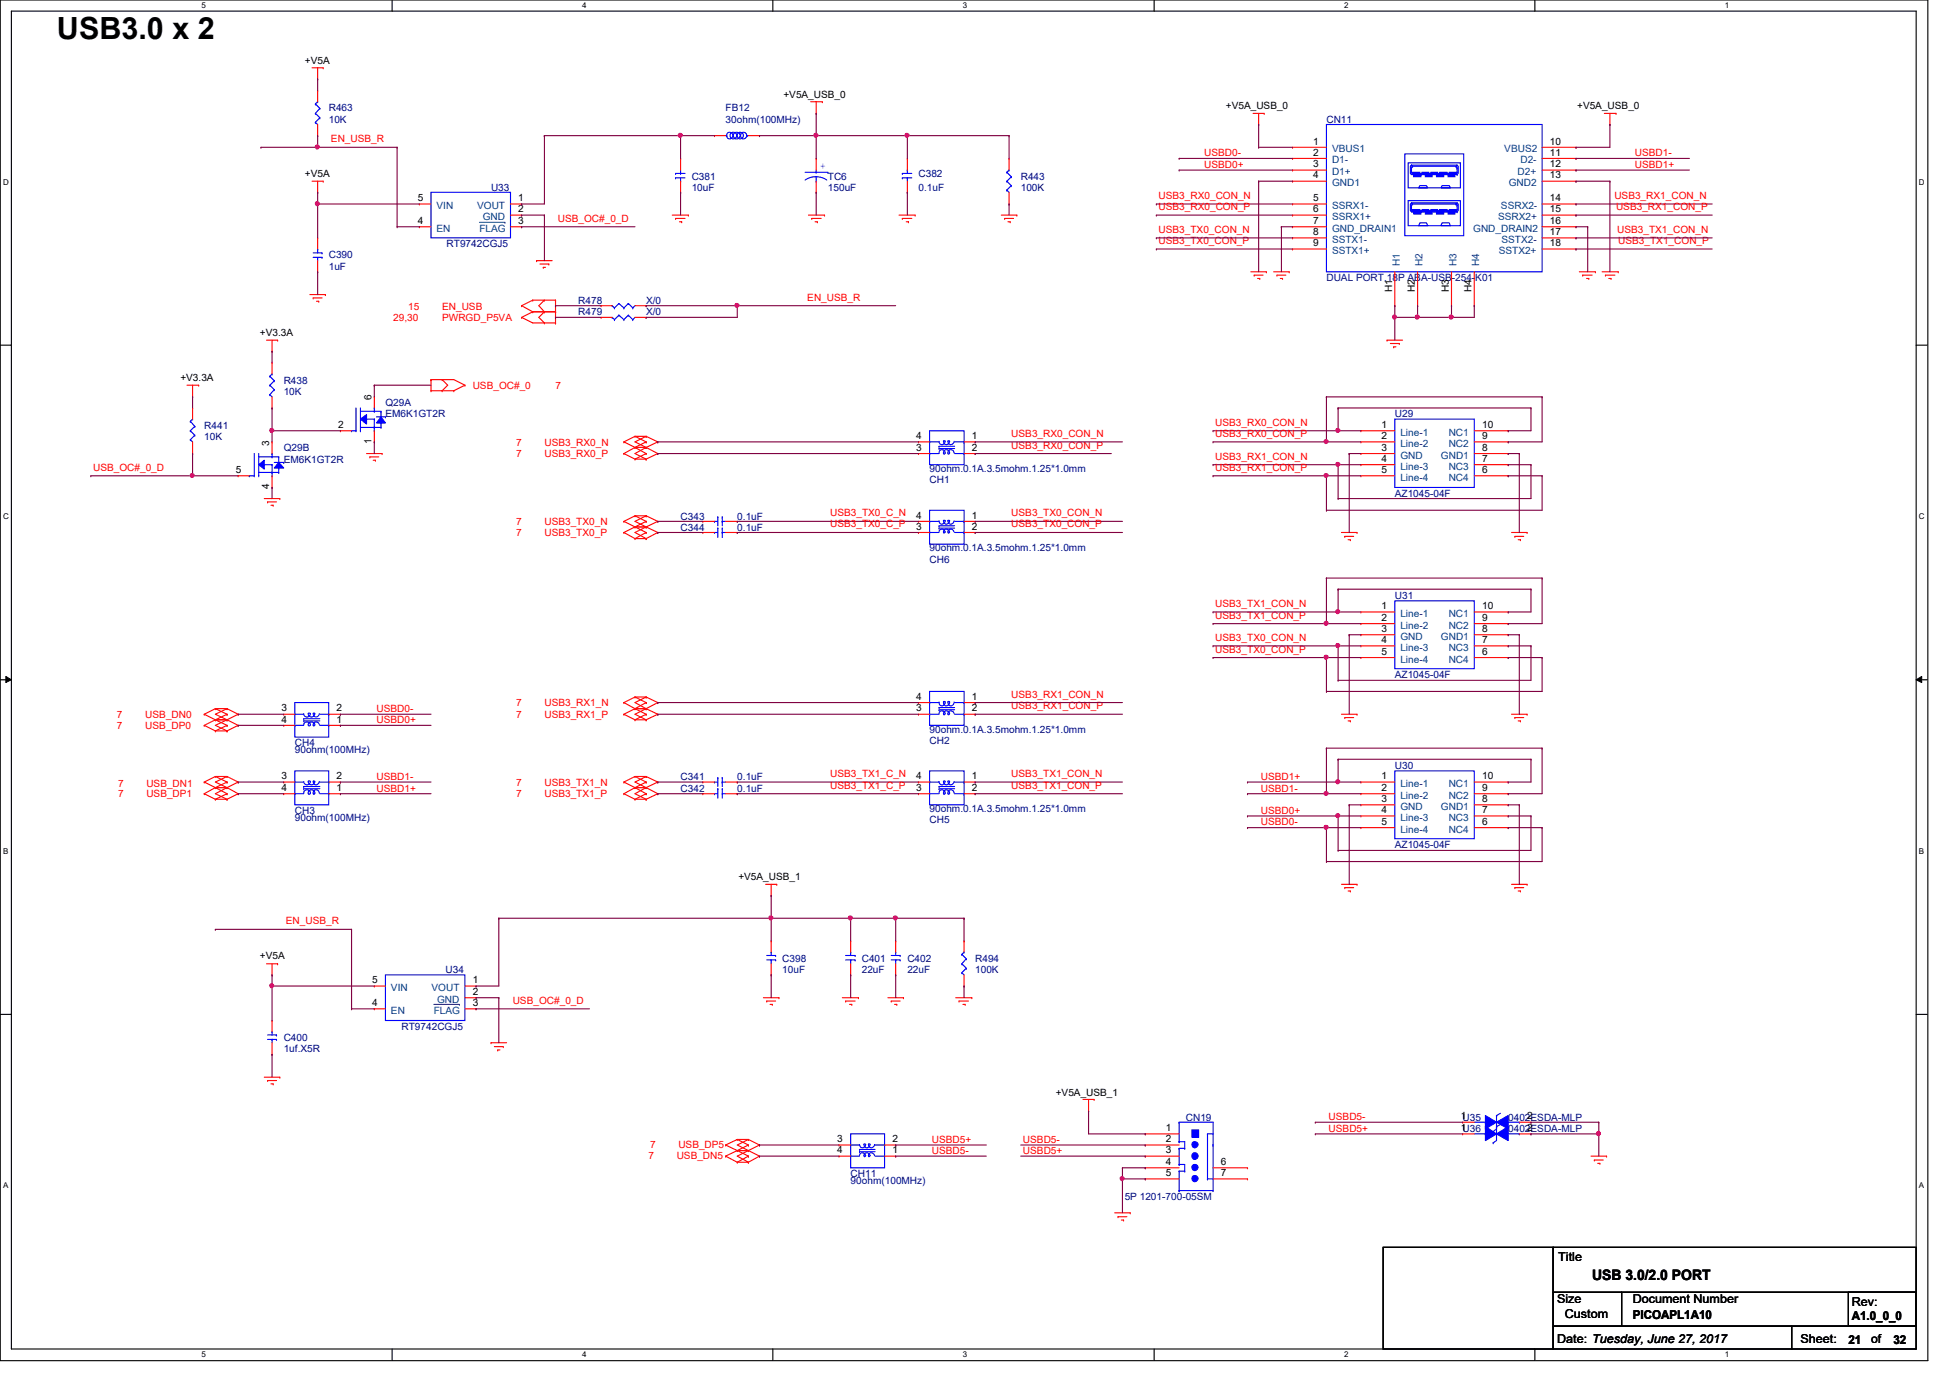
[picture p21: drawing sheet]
<svg xmlns="http://www.w3.org/2000/svg" width="297mm" height="210mm" viewBox="0 0 297 210" stroke-linecap="round" stroke-linejoin="round" font-family="sans-serif">
<defs><g id="words">
<text font-size="4.7" x="8.7" y="6">USB3.0 x 2</text>
<text font-size="2.2" x="242.5" y="194.9">USB 3.0/2.0 PORT</text>
<g font-size="1.9">
<text x="237.4" y="192">Title</text>
<text x="237.2" y="198.5">Size</text>
<text x="238.4" y="200.8">Custom</text>
<text x="248.7" y="198.5">Document Number</text>
<text x="248.7" y="200.9">PICOAPL1A10</text>
<text x="282.1" y="201.1">A1.0_0_0</text>
<text x="282.1" y="198.9">Rev:</text>
<text x="237.2" y="204.6">Date: Tuesday, June 27, 2017</text>
<text x="274.3" y="204.6">Sheet:</text>
<text x="281.6" y="204.7">21</text>
<text x="285" y="204.6">of</text>
<text x="288.4" y="204.7">32</text>
</g>
<g font-size="1.5">
<text x="46.4" y="9.7">+V5A</text>
<text x="119.3" y="14.9">+V5A_USB_0</text>
<text x="186.7" y="16.6">+V5A_USB_0</text>
<text x="240.2" y="16.6">+V5A_USB_0</text>
<text x="200" y="22">1</text>
<text x="200" y="23.7">2</text>
<text x="236.1" y="22">10</text>
<text x="236.1" y="23.7">11</text>
<text x="46.4" y="27">+V5A</text>
<text x="200" y="25.5">3</text>
<text x="200" y="27.2">4</text>
<text x="236.1" y="25.5">12</text>
<text x="236.1" y="27.2">13</text>
<text x="63.6" y="34.1">4</text>
<text x="63.6" y="30.6">5</text>
<text x="78.9" y="34.1">3</text>
<text x="78.9" y="32.3">2</text>
<text x="78.9" y="30.6">1</text>
<text x="200" y="30.6">5</text>
<text x="200" y="32.3">6</text>
<text x="200" y="34.1">7</text>
<text x="200" y="35.8">8</text>
<text x="236.1" y="30.6">14</text>
<text x="236.1" y="32.3">15</text>
<text x="236.1" y="34.1">16</text>
<text x="236.1" y="35.8">17</text>
<text x="200" y="37.5">9</text>
<text x="236.1" y="37.5">18</text>
<text x="212" y="44.5" transform="rotate(-90 212 44.5)">H1</text>
<text x="215.5" y="44.5" transform="rotate(-90 215.5 44.5)">H2</text>
<text x="220.7" y="44.5" transform="rotate(-90 220.7 44.5)">H3</text>
<text x="224.2" y="44.5" transform="rotate(-90 224.2 44.5)">H4</text>
<text x="39.6" y="51.1">+V3.3A</text>
<text x="27.5" y="58.1">+V3.3A</text>
<text x="51.5" y="65.2">2</text>
<text x="56.6" y="61" transform="rotate(-90 56.6 61)">6</text>
<text x="210.4" y="65.2">1</text>
<text x="225.8" y="65.2">10</text>
<text x="41" y="67.9" transform="rotate(-90 41 67.9)">3</text>
<text x="56.6" y="67.6" transform="rotate(-90 56.6 67.6)">1</text>
<text x="139.6" y="66.9">4</text>
<text x="139.6" y="68.7">3</text>
<text x="148" y="68.7">2</text>
<text x="148" y="66.9">1</text>
<text x="210.4" y="66.9">2</text>
<text x="210.4" y="68.7">3</text>
<text x="210.4" y="70.4">4</text>
<text x="225.8" y="66.9">9</text>
<text x="225.8" y="70.4">7</text>
<text x="225.8" y="68.7">8</text>
<text x="35.9" y="72.1">5</text>
<text x="41" y="74.5" transform="rotate(-90 41 74.5)">4</text>
<text x="210.4" y="72.1">5</text>
<text x="225.8" y="72.1">6</text>
<text x="139.6" y="79">4</text>
<text x="139.6" y="80.7">3</text>
<text x="148" y="80.7">2</text>
<text x="148" y="79">1</text>
<text x="210.4" y="92.8">1</text>
<text x="210.4" y="94.6">2</text>
<text x="225.8" y="94.6">9</text>
<text x="225.8" y="92.8">10</text>
<text x="210.4" y="96.3">3</text>
<text x="210.4" y="98">4</text>
<text x="210.4" y="99.7">5</text>
<text x="225.8" y="98">7</text>
<text x="225.8" y="99.7">6</text>
<text x="225.8" y="96.3">8</text>
<text x="139.6" y="106.6">4</text>
<text x="148" y="106.6">1</text>
<text x="42.9" y="110.1">4</text>
<text x="42.9" y="108.4">3</text>
<text x="51.3" y="108.4">2</text>
<text x="51.3" y="110.1">1</text>
<text x="139.6" y="108.4">3</text>
<text x="148" y="108.4">2</text>
<text x="42.9" y="118.7">3</text>
<text x="51.3" y="118.7">2</text>
<text x="139.6" y="118.7">4</text>
<text x="148" y="118.7">1</text>
<text x="210.4" y="118.7">1</text>
<text x="225.8" y="118.7">10</text>
<text x="42.9" y="120.5">4</text>
<text x="51.3" y="120.5">1</text>
<text x="139.6" y="120.5">3</text>
<text x="148" y="120.5">2</text>
<text x="210.4" y="120.5">2</text>
<text x="210.4" y="122.2">3</text>
<text x="210.4" y="123.9">4</text>
<text x="210.4" y="125.6">5</text>
<text x="225.8" y="120.5">9</text>
<text x="225.8" y="123.9">7</text>
<text x="225.8" y="125.6">6</text>
<text x="225.8" y="122.2">8</text>
<text x="112.5" y="134">+V5A_USB_1</text>
<text x="39.6" y="146.1">+V5A</text>
<text x="56.7" y="149.8">5</text>
<text x="72" y="149.8">1</text>
<text x="56.7" y="153.2">4</text>
<text x="72" y="153.2">3</text>
<text x="72" y="151.6">2</text>
<text x="160.8" y="166.9">+V5A_USB_1</text>
<text x="127.5" y="174">3</text>
<text x="135.9" y="174">2</text>
<text x="177.6" y="172.3">1</text>
<text x="177.6" y="174">2</text>
<text x="222.5" y="172.3">1U36</text>
<text x="222.5" y="170.5">1U35</text>
<text x="232.6" y="172.3">2</text>
<text x="232.6" y="170.5">2</text>
<text x="127.5" y="175.7">4</text>
<text x="135.9" y="175.7">1</text>
<text x="177.6" y="175.7">3</text>
<text x="177.6" y="177.5">4</text>
<text x="177.6" y="179.2">5</text>
<text x="186" y="177.5">6</text>
<text x="186" y="179.2">7</text>
</g>
<g font-size="1.5" fill="#000080">
<text x="50.1" y="16.9">R463</text>
<text x="110.5" y="16.9">FB12</text>
<text x="50.1" y="18.7">10K</text>
<text x="110.5" y="18.7">30ohm(100MHz)</text>
<text x="202.1" y="18.7">CN11</text>
<text x="74.8" y="29">U33</text>
<text x="105.4" y="27.3">C381</text>
<text x="105.4" y="29">10uF</text>
<text x="126.1" y="27.3">TC6</text>
<text x="126.1" y="29">150uF</text>
<text x="139.9" y="27">C382</text>
<text x="139.9" y="29">0.1uF</text>
<text x="155.5" y="27.3">R443</text>
<text x="155.5" y="29">100K</text>
<text x="50.1" y="39.4">C390</text>
<text x="50.1" y="41.1">1uF</text>
<text x="68" y="37.7">RT9742CGJ5</text>
<text x="88.1" y="46.3">R478</text>
<text x="98.4" y="46.3">X/0</text>
<text x="202.1" y="42.8">DUAL PORT.18P ABA-USB-254-K01</text>
<text x="88.1" y="48">R479</text>
<text x="98.4" y="48">X/0</text>
<text x="43.2" y="58.4">R438</text>
<text x="31.1" y="65.3">R441</text>
<text x="43.2" y="60.1">10K</text>
<text x="58.7" y="61.9">Q29A</text>
<text x="58.7" y="63.6">EM6K1GT2R</text>
<text x="212.5" y="63.6">U29</text>
<text x="31.1" y="67.1">10K</text>
<text x="43.2" y="68.7">Q29B</text>
<text x="43.2" y="70.5">EM6K1GT2R</text>
<text x="141.6" y="71.9">90ohm.0.1A.3.5mohm.1.25*1.0mm</text>
<text x="141.6" y="73.6">CH1</text>
<text x="212.5" y="75.7">AZ1045-04F</text>
<text x="103.7" y="80.9">C344</text>
<text x="103.7" y="79.2">C343</text>
<text x="112.3" y="80.9">0.1uF</text>
<text x="112.3" y="79.2">0.1uF</text>
<text x="141.6" y="84">90ohm.0.1A.3.5mohm.1.25*1.0mm</text>
<text x="141.6" y="85.7">CH6</text>
<text x="212.5" y="91.2">U31</text>
<text x="212.5" y="103.3">AZ1045-04F</text>
<text x="44.9" y="113.7">CH4</text>
<text x="141.6" y="113.4">CH2</text>
<text x="141.6" y="111.6">90ohm.0.1A.3.5mohm.1.25*1.0mm</text>
<text x="44.9" y="114.7">90ohm(100MHz)</text>
<text x="103.7" y="118.9">C341</text>
<text x="112.3" y="118.9">0.1uF</text>
<text x="212.5" y="117.1">U30</text>
<text x="44.9" y="124">CH3</text>
<text x="44.9" y="125.1">90ohm(100MHz)</text>
<text x="103.7" y="120.6">C342</text>
<text x="112.3" y="120.6">0.1uF</text>
<text x="141.6" y="125.4">CH5</text>
<text x="141.6" y="123.7">90ohm.0.1A.3.5mohm.1.25*1.0mm</text>
<text x="212.5" y="129.2">AZ1045-04F</text>
<text x="67.9" y="148.3">U34</text>
<text x="119.2" y="146.5">C398</text>
<text x="119.2" y="148.3">10uF</text>
<text x="131.3" y="146.5">C401</text>
<text x="131.3" y="148.3">22uF</text>
<text x="138.2" y="146.5">C402</text>
<text x="138.2" y="148.3">22uF</text>
<text x="148.5" y="146.5">R494</text>
<text x="148.5" y="148.3">100K</text>
<text x="43.2" y="158.6">C400</text>
<text x="43.2" y="160.3">1uf.X5R</text>
<text x="61.2" y="156.9">RT9742CGJ5</text>
<text x="180.6" y="170.7">CN19</text>
<text x="229.7" y="172.4">0402ESDA-MLP</text>
<text x="229.7" y="170.7">0402ESDA-MLP</text>
<text x="129.6" y="179.3">CH11</text>
<text x="129.6" y="180.3">90ohm(100MHz)</text>
<text x="171.3" y="182.8">5P 1201-700-05SM</text>
</g>
<g font-size="1.5" fill="#f00">
<text x="50.4" y="21.7">EN_USB_R</text>
<text x="183.4" y="23.8">USBD0-</text>
<text x="249" y="23.8">USBD1-</text>
<text x="183.4" y="25.6">USBD0+</text>
<text x="249" y="25.6">USBD1+</text>
<text x="85" y="33.8">USB_OC#_0_D</text>
<text x="176.5" y="35.5">USB3_TX0_CON_N</text>
<text x="176.5" y="30.3">USB3_RX0_CON_N</text>
<text x="176.5" y="32">USB3_RX0_CON_P</text>
<text x="245.9" y="30.3">USB3_RX1_CON_N</text>
<text x="246.2" y="32">USB3_RX1_CON_P</text>
<text x="246.3" y="35.5">USB3_TX1_CON_N</text>
<text x="176.5" y="37.2">USB3_TX0_CON_P</text>
<text x="246.5" y="37.2">USB3_TX1_CON_P</text>
<text x="62.2" y="47.2">15</text>
<text x="67.3" y="47.2">EN_USB</text>
<text x="123" y="45.8">EN_USB_R</text>
<text x="59.9" y="48.9">29,30</text>
<text x="67.3" y="48.9">PWRGD_P5VA</text>
<text x="72" y="59.3">USB_OC#_0</text>
<text x="84.6" y="59.3">7</text>
<text x="185.1" y="64.9">USB3_RX0_CON_N</text>
<text x="14.2" y="71.7">USB_OC#_0_D</text>
<text x="78.6" y="69.6">7</text>
<text x="78.6" y="67.9">7</text>
<text x="82.9" y="69.6">USB3_RX0_P</text>
<text x="82.9" y="67.9">USB3_RX0_N</text>
<text x="154" y="68.3">USB3_RX0_CON_P</text>
<text x="154" y="66.5">USB3_RX0_CON_N</text>
<text x="185.1" y="70">USB3_RX1_CON_N</text>
<text x="185.1" y="71.7">USB3_RX1_CON_P</text>
<text x="185.1" y="66.5">USB3_RX0_CON_P</text>
<text x="78.6" y="81.7">7</text>
<text x="78.6" y="80">7</text>
<text x="82.9" y="81.7">USB3_TX0_P</text>
<text x="82.9" y="80">USB3_TX0_N</text>
<text x="126.4" y="78.7">USB3_TX0_C_N</text>
<text x="126.4" y="80.3">USB3_TX0_C_P</text>
<text x="154" y="78.7">USB3_TX0_CON_N</text>
<text x="154" y="80.3">USB3_TX0_CON_P</text>
<text x="185.1" y="94.2">USB3_TX1_CON_P</text>
<text x="185.1" y="92.5">USB3_TX1_CON_N</text>
<text x="185.1" y="99.4">USB3_TX0_CON_P</text>
<text x="185.1" y="97.6">USB3_TX0_CON_N</text>
<text x="78.6" y="107.6">7</text>
<text x="82.9" y="107.6">USB3_RX1_N</text>
<text x="154" y="106.3">USB3_RX1_CON_N</text>
<text x="17.8" y="111.1">7</text>
<text x="17.8" y="109.4">7</text>
<text x="22.1" y="111.1">USB_DP0</text>
<text x="22.1" y="109.4">USB_DN0</text>
<text x="57.4" y="108.5">USBD0-</text>
<text x="57.4" y="110.2">USBD0+</text>
<text x="78.6" y="109.4">7</text>
<text x="82.9" y="109.4">USB3_RX1_P</text>
<text x="154" y="108">USB3_RX1_CON_P</text>
<text x="18" y="119.9">7</text>
<text x="22.3" y="119.9">USB_DN1</text>
<text x="57.4" y="118.8">USBD1-</text>
<text x="78.6" y="119.7">7</text>
<text x="82.9" y="119.7">USB3_TX1_N</text>
<text x="126.4" y="118.4">USB3_TX1_C_N</text>
<text x="154" y="118.4">USB3_TX1_CON_N</text>
<text x="192.1" y="118.8">USBD1+</text>
<text x="18" y="121.4">7</text>
<text x="22.3" y="121.4">USB_DP1</text>
<text x="57.4" y="120.6">USBD1+</text>
<text x="78.6" y="121.4">7</text>
<text x="82.9" y="121.4">USB3_TX1_P</text>
<text x="126.4" y="120.1">USB3_TX1_C_P</text>
<text x="154" y="120.1">USB3_TX1_CON_P</text>
<text x="192.1" y="120.6">USBD1-</text>
<text x="192.1" y="124">USBD0+</text>
<text x="192.1" y="125.7">USBD0-</text>
<text x="43.6" y="140.8">EN_USB_R</text>
<text x="78.1" y="152.9">USB_OC#_0_D</text>
<text x="202.4" y="170.6">USBD5-</text>
<text x="202.4" y="172.4">USBD5+</text>
<text x="98.8" y="176.5">7</text>
<text x="99" y="174.8">7</text>
<text x="103.1" y="176.5">USB_DN5</text>
<text x="103.3" y="174.8">USB_DP5</text>
<text x="141.9" y="174.1">USBD5+</text>
<text x="141.9" y="175.8">USBD5-</text>
<text x="155.8" y="175.8">USBD5+</text>
<text x="155.8" y="174.1">USBD5-</text>
</g>
<g font-size="1.5" fill="#004080">
<text x="202.9" y="23.2">VBUS1</text>
<text x="229.1" y="23.2">VBUS2</text>
<text x="202.9" y="24.9">D1-</text>
<text x="202.9" y="26.7">D1+</text>
<text x="202.9" y="28.4">GND1</text>
<text x="229.8" y="28.4">GND2</text>
<text x="231.2" y="26.7">D2+</text>
<text x="231.6" y="24.9">D2-</text>
<text x="66.5" y="35.3">EN</text>
<text x="66.5" y="31.8">VIN</text>
<text x="72.7" y="31.8">VOUT</text>
<text x="73" y="35.3">FLAG</text>
<text x="73.5" y="33.5">GND</text>
<text x="202.9" y="31.8">SSRX1-</text>
<text x="202.9" y="33.5">SSRX1+</text>
<text x="202.9" y="35.3">GND_DRAIN1</text>
<text x="224.4" y="35.3">GND_DRAIN2</text>
<text x="228.2" y="33.5">SSRX2+</text>
<text x="228.6" y="31.8">SSRX2-</text>
<text x="202.9" y="37">SSTX1-</text>
<text x="202.9" y="38.7">SSTX1+</text>
<text x="213.2" y="40.6" transform="rotate(-90 213.2 40.6)">H1</text>
<text x="216.7" y="40.6" transform="rotate(-90 216.7 40.6)">H2</text>
<text x="221.9" y="40.6" transform="rotate(-90 221.9 40.6)">H3</text>
<text x="225.3" y="40.6" transform="rotate(-90 225.3 40.6)">H4</text>
<text x="228.3" y="38.7">SSTX2+</text>
<text x="228.7" y="37">SSTX2-</text>
<text x="213.3" y="66.4">Line-1</text>
<text x="213.3" y="68.1">Line-2</text>
<text x="213.3" y="69.9">GND</text>
<text x="213.3" y="71.5">Line-3</text>
<text x="219.5" y="69.9">GND1</text>
<text x="220.7" y="68.1">NC2</text>
<text x="220.7" y="71.5">NC3</text>
<text x="220.7" y="66.4">NC1</text>
<text x="213.3" y="73.2">Line-4</text>
<text x="220.7" y="73.2">NC4</text>
<text x="213.3" y="94">Line-1</text>
<text x="213.3" y="95.8">Line-2</text>
<text x="220.7" y="95.8">NC2</text>
<text x="220.7" y="94">NC1</text>
<text x="213.3" y="97.5">GND</text>
<text x="213.3" y="99.1">Line-3</text>
<text x="213.3" y="100.9">Line-4</text>
<text x="219.5" y="97.5">GND1</text>
<text x="220.7" y="99.1">NC3</text>
<text x="220.7" y="100.9">NC4</text>
<text x="213.3" y="119.9">Line-1</text>
<text x="220.7" y="119.9">NC1</text>
<text x="213.3" y="121.7">Line-2</text>
<text x="213.3" y="123.4">GND</text>
<text x="213.3" y="125.1">Line-3</text>
<text x="219.5" y="123.4">GND1</text>
<text x="220.7" y="121.7">NC2</text>
<text x="220.7" y="125.1">NC3</text>
<text x="213.3" y="126.8">Line-4</text>
<text x="220.7" y="126.8">NC4</text>
<text x="59.6" y="154.4">EN</text>
<text x="59.6" y="151">VIN</text>
<text x="65.7" y="151">VOUT</text>
<text x="66.1" y="154.4">FLAG</text>
<text x="66.6" y="152.7">GND</text>
</g>
<text font-size="1.5" fill="#00f" x="124.9" y="25.7">+</text>
<g font-size="1.2">
<text x="30.7" y="1.3">5</text>
<text x="88.7" y="1.3">4</text>
<text x="146.7" y="1.3">3</text>
<text x="204.8" y="1.3">2</text>
<text x="262.8" y="1.3">1</text>
<text x=".5" y="28.2">D</text>
<text x="292.3" y="28.2">D</text>
<text x=".5" y="79.1">C</text>
<text x="292.3" y="79.1">C</text>
<text x=".5" y="130">B</text>
<text x="292.3" y="130">B</text>
<text x=".5" y="181">A</text>
<text x="292.3" y="181">A</text>
<text x="30.7" y="206.8">5</text>
<text x="88.7" y="206.8">4</text>
<text x="146.7" y="206.8">3</text>
<text x="204.8" y="206.8">2</text>
<text x="262.8" y="206.8">1</text>
</g>
</g></defs>
<path d="M0 0h293.7v207.3h-293.7zM1.7 1.7h290.2v203.8h-290.2z" fill="none" stroke="#000" stroke-width=".17"/>
<g fill="#fff">
<path d="M30.7 .2h.6v1.3h-.6z"/>
<path d="M30.7 205.7h.6v1.3h-.6z"/>
</g>
<path d="M59.7 0v1.7M59.7 205.5v1.7" fill="none" stroke="#000" stroke-width=".17"/>
<g fill="#fff">
<path d="M88.7 .2h.6v1.3h-.6z"/>
<path d="M88.7 205.7h.6v1.3h-.6z"/>
</g>
<path d="M117.7 0v1.7M117.7 205.5v1.7" fill="none" stroke="#000" stroke-width=".17"/>
<g fill="#fff">
<path d="M146.7 .2h.6v1.3h-.6z"/>
<path d="M146.7 205.7h.6v1.3h-.6z"/>
</g>
<path d="M175.8 0v1.7M175.8 205.5v1.7" fill="none" stroke="#000" stroke-width=".17"/>
<g fill="#fff">
<path d="M204.8 .2h.6v1.3h-.6z"/>
<path d="M204.8 205.7h.6v1.3h-.6z"/>
</g>
<path d="M233.8 0v1.7M233.8 205.5v1.7" fill="none" stroke="#000" stroke-width=".17"/>
<g fill="#fff">
<path d="M262.8 .2h.6v1.3h-.6z"/>
<path d="M262.8 205.7h.6v1.3h-.6z"/>
<path d="M.5 27.1h.7v1.3h-.7z"/>
<path d="M292.3 27.1h.8v1.3h-.8z"/>
<path d="M.5 78h.7v1.3h-.7z"/>
<path d="M292.3 78h.8v1.3h-.8z"/>
</g>
<path d="M0 52.6h1.7M291.9 52.6h1.7" fill="none" stroke="#000" stroke-width=".17"/>
<g fill="#fff">
<path d="M.5 128.9h.7v1.4h-.7z"/>
<path d="M292.3 128.9h.8v1.4h-.8z"/>
</g>
<path d="M0 103.5h1.7M291.9 103.5h1.7" fill="none" stroke="#000" stroke-width=".17"/>
<path d="M.9 103l.8 .5-.8 .5zM291.9 103.5l.8-.5v1z" fill="#000"/>
<path d="M.9 103l.8 .5-.8 .5zM291.9 103.5l.8-.5v1z" fill="none" stroke="#000" stroke-width=".15"/>
<g fill="#fff">
<path d="M.5 179.9h.7v1.4h-.7z"/>
<path d="M292.3 179.9h.8v1.4h-.8z"/>
</g>
<path d="M0 154.5h1.7M291.9 154.5h1.7M210.7 190h25.9v15.5h-25.9zM236.6 196.8h10.4v5.2h-10.4zM236.6 190h55.3v6.8h-55.3zM247 196.8h44.9v5.2h-44.9zM281.6 196.8h10.3v5.2h-10.3zM236.6 202h36.3v3.5h-36.3zM272.9 202h19v3.5h-19z" fill="none" stroke="#000" stroke-width=".17"/>
<g fill="none" stroke="#f00" stroke-width=".17">
<path d="M47.5 10.3h1.7M48.4 12h.1M48.4 10.3v1.7M49.2 10.3h.1M123.5 15.5h1.8M124.3 17.3h.1M124.3 15.5v1.8M125.3 15.5h.1M190.9 17.3h1.7M191.7 19h.1M191.7 17.3v1.7M192.6 17.3h.1"/>
<path d="M244.4 17.3h1.8M245.2 19h.1M245.2 17.3v1.7M246.2 17.3h.1M47.5 27.6h1.7M48.4 29.3h.1M48.4 36.2h.1M48.4 27.6v1.7M48.4 36.2v1.7M48.4 39.7v1.7M49.2 27.6h.1M81.7 39.7h.1"/>
<path d="M81.7 39.7h2.4M102.4 32.8h2.5M102.9 33.3h.1M102.9 33.3h1.4M103.5 33.8h.3M103.8 33.8h.1M104.9 32.8h.1M123.1 32.8h2.5M123.7 33.3h.1M123.7 33.3h1.4M124.2 33.8h.3M124.5 33.8h.1"/>
<path d="M125.6 32.8h.1M136.9 32.8h2.5M137.5 33.3h.1M137.5 33.3h1.4M138 33.8h.4M138.4 33.8h.1M139.4 32.8h.1M152.5 32.8h2.4M153 33.3h.1M153 33.3h1.4M153.5 33.8h.4M153.9 33.8h.1"/>
<path d="M154.9 32.8h.1M28.5 58.7h1.8M29.3 58.7v1.8M30.3 58.7h.1M40.6 51.8h1.7M41.4 53.5h.1M41.4 51.8v1.7M42.3 51.8h.1M47.2 44.9h2.4M47.7 45.4h.1M47.7 45.4h1.4M48.2 45.9h.4"/>
<path d="M48.4 41.4h.1M48.6 45.9h.1M49.6 44.9h.1M65.7 57.8h.1M65.7 59.5h.1M65.7 57.8h3.4l1.7 .9M65.7 59.5h3.4M65.7 57.8v1.7M67.3 57.8h.1M67.3 59.5h.1M67.3 57.8l.9 .9-.9 .8M69.1 59.5h.1"/>
<path d="M70.8 58.7h.1M70.8 58.7l-1.7 .8M79.5 48.3h.1M79.5 46.6h.1M79.5 48.3l1.6 .9h3.5M79.5 46.6l1.6 .9M81.1 47.5h.1M81.1 45.7h.1M81.1 47.5l-1.6 .8M81.1 47.5h3.5M81.1 45.7l-1.6 .9M81.1 45.7h3.5"/>
<path d="M82.3 40.2h1.3M82.8 40.7h.1M82.8 40.7h.3M82.9 49.2h.1M82.9 47.5h.1M82.9 45.7h.1M82.9 47.5l-.8 .8 .8 .9M82.9 45.7l-.8 .9 .8 .9M83.6 40.2h.1M84.6 49.2h.1M84.6 47.5h.1M84.6 45.7h.1"/>
<path d="M84.6 45.7v3.5M190.5 41.4h2.4M191 41.9h.1M191 41.9h1.4M191.6 42.4h.3M191.9 42.4h.1M192.9 41.4h.1M194 41.4h2.4M194.5 41.9h.1M194.5 41.9h1.4M195 42.4h.4M195.4 42.4h.1"/>
<path d="M196.4 41.4h.1M211.3 51.8h.1M211.3 51.8h2.4M211.8 52.3h1.3M212.3 52.8h.1M212.3 52.8h.3M213.1 52.3h.1M240.6 41.4h2.4M241.1 41.9h.1M241.1 41.9h1.4M241.7 42.4h.3M242 42.4h.1"/>
<path d="M243 41.4h.1M244 41.4h2.5M244.6 41.9h.1M244.6 41.9h1.4M245.1 42.4h.3M245.4 42.4h.1M246.5 41.4h.1M29.3 60.5h.1M40.3 75.9h2.3M40.8 76.5h.1M40.8 76.5h1.3M41.3 77h.3"/>
<path d="M41.6 77h.1M42.6 75.9h.1M55.8 69.1h2.4M56.3 69.6h.1M56.3 69.6h1.4M56.9 70.1h.3M57.2 70.1h.1M58.2 69.1h.1M95 69.1h.1M95 67.3h.1M95 79.4h.1M95 69.1l1.7 .8"/>
<path d="M95 67.3l1.7 .9M95 79.4l3.4 1.7M96.7 68.2h.1M96.7 69.9h.1M96.7 66.5h.1M96.7 78.6h.1M96.7 68.2h1.7M96.7 68.2l-1.7 .9M96.7 69.9h1.7M96.7 68.2l1.7 .9M96.7 66.5h1.7M96.7 66.5l-1.7 .8"/>
<path d="M96.7 66.5l1.7 .8M96.7 78.6h1.7M96.7 78.6l-1.7 .8M96.7 78.6l1.7 .8M98.4 69.9h.1M98.4 68.2h.1M98.4 69.1h.1M98.4 66.5h.1M98.4 67.3h.1M98.4 78.6h.1M98.4 79.4h.1M98.4 68.2l1.8 .9"/>
<path d="M98.4 68.2l-1.7 .9 1.7 .8M98.4 69.1l-1.7 .8M98.4 66.5l1.8 .8M98.4 66.5l-1.7 .8 1.7 .9M98.4 67.3l-1.7 .9M98.4 79.4l-3.4 1.7M98.4 78.6l1.8 .8M98.4 78.6l-1.7 .8 1.7 .9M100.2 69.1h.1M100.2 67.3h.1M100.2 79.4h.1M100.2 69.1l-1.8 .8"/>
<path d="M100.2 67.3l-1.8 .9M100.2 79.4l-1.8 .9M95 81.1h.1M95 81.1l1.7 .9M96.7 80.3h.1M96.7 82h.1M96.7 80.3h1.7M96.7 82h1.7M98.4 82h.1M98.4 80.3h.1M98.4 81.1h.1M98.4 80.3l1.8 .8"/>
<path d="M98.4 80.3l-1.7 .8 1.7 .9M98.4 81.1l-1.7 .9M100.2 81.1h.1M100.2 81.1l-1.8 .9M204.3 81.1h2.4M204.8 81.7h.1M204.8 81.7h1.4M205.4 82.2h.3M205.7 82.2h.1M206.7 81.1h.1M230.2 81.1h2.4M230.8 81.7h.1"/>
<path d="M230.8 81.7h1.3M231.3 82.2h.3M231.6 82.2h.1M232.6 81.1h.1M31.1 110.5h.1M31.1 108.8h.1M31.1 119.1h.1M31.1 110.5l1.7 .8M31.1 108.8l1.7 .8M31.1 119.1l1.7 .9M32.8 109.6h.1M32.8 111.3h.1"/>
<path d="M32.8 107.9h.1M32.8 120h.1M32.8 118.3h.1M32.8 107.9h1.8M32.8 109.6h1.8M32.8 120h1.8M32.8 118.3h1.8M32.8 109.6l-1.7 .9M32.8 111.3h1.8M32.8 109.6l1.8 .9M32.8 107.9l-1.7 .9M32.8 107.9l1.8 .9"/>
<path d="M32.8 120l-1.7 .9M32.8 120l1.8 .9M32.8 118.3l-1.7 .8M32.8 118.3l1.8 .8M34.6 111.3h.1M34.6 109.6h.1M34.6 110.5h.1M34.6 107.9h.1M34.6 108.8h.1M34.6 120h.1M34.6 118.3h.1M34.6 119.1h.1"/>
<path d="M34.6 109.6l1.7 .9M34.6 109.6l-1.8 .9 1.8 .8M34.6 110.5l-1.8 .8M34.6 107.9l1.7 .9M34.6 107.9l-1.8 .9 1.8 .8M34.6 108.8l-1.8 .8M34.6 120l1.7 .9M34.6 120l-1.8 .9 1.8 .9M34.6 118.3l1.7 .8M34.6 118.3l-1.8 .8 1.8 .9M34.6 119.1l-1.8 .9M36.3 110.5h.1"/>
<path d="M36.3 108.8h.1M36.3 119.1h.1M36.3 110.5l-1.7 .8M36.3 108.8l-1.7 .8M36.3 119.1l-1.7 .9M43.2 119.1h.1M43.2 119.1h1.7M50.1 119.1h1.8M51.9 119.1h.1M95 108.8h.1M95 107h.1M95 119.1h.1"/>
<path d="M95 108.8l1.7 .8M95 107l1.7 .9M95 119.1l1.7 .9M96.7 107.9h.1M96.7 109.6h.1M96.7 106.2h.1M96.7 120h.1M96.7 118.3h.1M96.7 107.9h1.7M96.7 107.9l-1.7 .9M96.7 109.6h1.7M96.7 107.9l1.7 .9"/>
<path d="M96.7 106.2h1.7M96.7 106.2l-1.7 .8M96.7 106.2l1.7 .8M96.7 120h1.7M96.7 120l-1.7 .9M96.7 120l1.7 .9M96.7 118.3h1.7M96.7 118.3l-1.7 .8M96.7 118.3l1.7 .8M98.4 109.6h.1M98.4 107.9h.1M98.4 108.8h.1"/>
<path d="M98.4 106.2h.1M98.4 107h.1M98.4 120h.1M98.4 118.3h.1M98.4 119.1h.1M98.4 107.9l1.8 .9M98.4 107.9l-1.7 .9 1.7 .8M98.4 108.8l-1.7 .8M98.4 106.2l1.8 .8M98.4 106.2l-1.7 .8 1.7 .9M98.4 107l-1.7 .9M98.4 120l1.8 .9"/>
<path d="M98.4 120l-1.7 .9 1.7 .9M98.4 118.3l1.8 .8M98.4 118.3l-1.7 .8 1.7 .9M98.4 119.1l-1.7 .9M100.2 108.8h.1M100.2 107h.1M100.2 119.1h.1M100.2 108.8l-1.8 .8M100.2 107l-1.8 .9M100.2 119.1l-1.8 .9M204.3 108.8h2.4M204.8 109.3h.1"/>
<path d="M204.8 109.3h1.4M205.4 109.8h.3M205.7 109.8h.1M206.7 108.8h.1M230.2 108.8h2.4M230.8 109.3h.1M230.8 109.3h1.3M231.3 109.8h.3M231.6 109.8h.1M232.6 108.8h.1M31.1 120.9h.1M31.1 120.9l1.7 .9"/>
<path d="M32.8 121.8h.1M32.8 121.8h1.8M34.6 121.8h.1M34.6 120.9h.1M34.6 120.9l-1.8 .9M36.3 120.9h.1M36.3 120.9l-1.7 .9M43.2 120.9h.1M43.2 120.9h1.7M50.1 120.9h1.8M51.9 120.9h.1M95 120.9h.1"/>
<path d="M95 120.9l1.7 .9M96.7 121.8h.1M96.7 121.8h1.7M98.4 121.8h.1M98.4 120.9h.1M98.4 120.9l-1.7 .9M100.2 120.9h.1M100.2 120.9l-1.8 .9M107.1 120.9h.1M107.1 120.9h1.7M110.5 120.9h1.8M112.3 120.9h.1"/>
<path d="M116.6 134.7h1.7M117.5 136.4h.1M117.5 134.7v1.7M118.3 134.7h.1M204.3 134.7h2.4M204.8 135.2h.1M204.8 135.2h1.4M205.4 135.7h.3M205.7 135.7h.1M206.7 134.7h.1M230.2 134.7h2.4M230.8 135.2h.1"/>
<path d="M230.8 135.2h1.3M231.3 135.7h.3M231.6 135.7h.1M232.6 134.7h.1M40.6 146.8h1.7M41.4 148.5h.1M41.4 146.8v1.7M42.3 146.8h.1M74.8 158.8h.1M74.8 158.8h2.4M75.3 159.4h1.4M75.8 159.9h.1"/>
<path d="M75.8 159.9h.4M76.7 159.4h.1M116.3 152h2.4M116.8 152.5h.1M116.8 152.5h1.3M117.3 153h.3M117.6 153h.1M118.7 152h.1M128.3 152h2.5M128.8 152.5h.1M128.8 152.5h1.5M129.4 153h.3"/>
<path d="M129.7 153h.1M130.8 152h.1M135.3 152h2.3M135.8 152.5h.1M135.8 152.5h1.3M136.3 153h.3M136.6 153h.1M137.6 152h.1M145.6 152h2.4M146.1 152.5h.1M146.1 152.5h1.4M146.7 153h.3"/>
<path d="M147 153h.1M148 152h.1M40.3 164.1h2.3M40.8 164.6h.1M40.8 164.6h1.3M41.3 165.1h.3M41.6 165.1h.1M42.6 164.1h.1M110.5 176.1h.1M110.5 174.4h.1M110.5 176.1l1.8 .9M110.5 174.4l1.8 .9"/>
<path d="M112.3 177h.1M112.3 175.3h.1M112.3 173.6h.1M112.3 177h1.7M112.3 175.3h1.7M112.3 175.3l-1.8 .8M112.3 175.3l1.7 .8M112.3 173.6h1.7M112.3 173.6l-1.8 .8M112.3 173.6l1.7 .8M114 175.3h.1M114 177h.1"/>
<path d="M114 176.1h.1M114 173.6h.1M114 174.4h.1M114 173.6l-1.7 .8 3.4 1.7M114 176.1l-1.7 .9M114 173.6l1.7 .8M114 174.4l-1.7 .9M115.7 176.1h.1M115.7 174.4h.1M115.7 176.1l-1.7 .9M115.7 174.4l-3.4 1.7 1.7 .9M165 167.5h1.7"/>
<path d="M165.8 169.2h.1M165.8 167.5v1.7M166.7 167.5h.1M242.4 176.1h2.3M242.9 176.7h.1M242.9 176.7h1.3M243.4 177.2h.3M243.7 177.2h.1M244.7 176.1h.1M169.8 184.7h2.4M170.3 185.3h.1M170.3 185.3h1.4"/>
<path d="M170.8 185.8h.4M171.2 185.8h.1M172.2 184.7h.1"/>
</g>
<g fill="none" stroke="#00f" stroke-width=".17">
<path d="M47.7 38.5h1.4M47.7 39.2h1.4M48.4 37.9h.1M48.4 39.2h.1M48.4 37.9v.6M48.4 39.2v.5M49.1 38.5h.1M49.1 39.2h.1M38 72.5h.1M38 72.5h.7M38.7 72.5h.1M38.7 69.1v3.4"/>
<path d="M39.4 72.5h.1M39.4 69.1v3.4M44.9 117.4h5.2v5.2h-5.2zM44.9 119.1h.1M44.9 119.1h1.4M46.3 119v.3a.51 .51 0 0 0 .6 .2 .51 .51 0 0 0 .4-.5h-.3v.3a.51 .51 0 0 0 .6 .2 .51 .51 0 0 0 .4-.5h-.3a.46 .46 0 0 0 .2 .4 .46 .46 0 0 0 .5 .1l.2-.5M46.3 119.8h.1M46.3 119.8h2.4M48.7 119.1h1.4M50.1 119.1h.1M44.9 120.9h.1M44.9 120.9h1.4"/>
<path d="M46.3 120.8v-.3a.5 .5 0 0 1 .7-.2 .5 .5 0 0 1 .2 .6h-.2a.49 .49 0 0 1 .4-.6 .49 .49 0 0 1 .5 .6h-.2l.1-.4a.47 .47 0 0 1 .8 0v.3M46.3 120.1h.1M46.3 120.1h2.4M48.7 120.9h1.4M50.1 120.9h.1M108.8 120.9h.1M108.8 120.9h.5M109.3 120.1h.1M109.3 120.1v1.5M110 120.1h.1M110 120.9h.1M110 120.9h.5"/>
<path d="M110 120.1v1.5"/>
</g>
<path d="M39.4 70.8l.9-.7v1.4z" fill-rule="evenodd" fill="#00f"/>
<path d="M39.4 70.8l.9-.7v1.4zM39.4 69.6h2M39.4 72h2M40.3 70.8h1.1M41.4 69.6h.1M41.4 72h.1M41.4 70.8h.1M41.4 72.5h.1M41.4 69.1h.1M41.4 69.1v.5M41.4 70.8v1.7" fill="none" stroke="#00f" stroke-width=".17"/>
<path d="M42.5 70.4l.7 .9h-1.4z" fill-rule="evenodd" fill="#00f"/>
<g fill="none" stroke="#00f" stroke-width=".17">
<path d="M48 15.8h.1M48 18.6h.1M48 17.3h.1M48 15.8l.7 .7M48 18.6l.4 .4M48 17.3l.7 .6M48.4 15.5h.1M48.4 15.5l-.4 .3M48.7 17.9h.1M48.7 16.5h.1M48.7 17.9l-.7 .7M48.7 16.5l-.7 .8"/>
<path d="M65.7 29.3h12.1v6.9h-12.1zM110.5 20.7h.2M110.7 20.7h.1M113.8 20.7h.1M113.8 20.7h.2M153.4 26.2h.1M153.4 29h.1M153.4 27.6h.1M153.4 26.2l.6 .7M153.4 29l.3 .3M153.4 27.6l.6 .7M153.7 25.9h.1"/>
<path d="M153.7 25.9l-.3 .3M154 28.3h.1M154 26.9h.1M154 28.3l-.6 .7M154 26.9l-.6 .7M41.1 57.3h.1M41.1 58.7h.1M41.1 57.3l.7 .7M41.1 58.7l.7 .7M41.4 57h.1M41.4 57l-.3 .3M41.8 59.4h.1"/>
<path d="M41.8 58h.1M41.8 59.4l-.7 .7M41.8 58l-.7 .7M29 64.2h.1M29 67h.1M29 65.6h.1M29 64.2l.7 .7M29 67l.3 .3M29 65.6l.7 .7M29.3 63.8h.1M29.3 63.8l-.3 .4M29.7 66.3h.1"/>
<path d="M29.7 64.9h.1M29.7 66.3l-.7 .7M29.7 64.9l-.7 .7M41.1 60.1h.1M41.1 60.1l.3 .4M41.4 72h1.1M41.4 69.6h1.1M41.8 70.4h1.4M42.5 70.4l.7 .9h-1.4zM42.5 72h.1M42.5 71.3h.1M42.5 69.6h.1"/>
<path d="M42.5 70.4h.1M42.5 69.6v.8M42.5 71.3v.7M43.2 70.4h.1M141.6 65.6h5.3v5.2h-5.3zM141.6 77.7h5.3v5.2h-5.3zM141.6 69.1h.1M141.6 67.3h.1M141.6 79.4h.1M141.6 67.3h1.4M141.6 69.1h1.4M141.6 79.4h1.4"/>
<path d="M143 69l.1-.3a.47 .47 0 0 1 .8 0l.1 .3-.2 .2v-.5a.47 .47 0 0 1 .8 0v.3l-.1 .2-.1-.5a.47 .47 0 0 1 .9 0v.3M143 68.3h.1M143 67.2a.44 .44 0 0 0 .2 .5 .44 .44 0 0 0 .5 0l.3-.5h-.3a.46 .46 0 0 0 .2 .4 .46 .46 0 0 0 .5 .1l.2-.5h-.2a.46 .46 0 0 0 .2 .4 .46 .46 0 0 0 .5 .1l.2-.5M143 68h.1M143 79.3a.44 .44 0 0 0 .2 .5 .44 .44 0 0 0 .5 0l.3-.5h-.3a.46 .46 0 0 0 .2 .4 .46 .46 0 0 0 .5 .1l.2-.5h-.2a.46 .46 0 0 0 .2 .4 .46 .46 0 0 0 .5 .1l.2-.5M143 68.3h2.4M143 68h2.4M145.4 67.3h1.5M145.4 69.1h1.5M145.4 79.4h1.5M146.9 67.3h.1M146.9 69.1h.1"/>
<path d="M146.9 79.4h.1M108.8 81.1h.1M108.8 81.1h.5M109.3 80.4h.1M109.3 80.4v1.5M110 80.4h.1M110 81.1h.1M110 81.1h.5M110 80.4v1.5M141.6 81.1h.1M141.6 81.1h1.4M143 81a.44 .44 0 0 1 .5-.4 .44 .44 0 0 1 .4 .5l-.1 .1a.45 .45 0 0 1 .3-.6 .45 .45 0 0 1 .5 .4l-.1 .2a.45 .45 0 0 1 .3-.6 .45 .45 0 0 1 .5 .4"/>
<path d="M143 80.4h.1M143 80.1h.1M143 80.4h2.4M143 80.1h2.4M145.4 81.1h1.5M146.9 81.1h.1M212.5 117.4h12.1v10.4h-12.1zM58.7 148.5h12.1v6.9h-12.1zM135.8 145.5h1.3M135.8 146.2h1.3M136.4 145h.1M136.4 146.2h.1"/>
<path d="M136.4 145v.5M136.4 146.2v.6M137.1 145.5h.1M137.1 146.2h.1M129.6 172.7h5.1v5.2h-5.1zM129.6 174.4h.1M129.6 176.1h.1M129.6 176.1h1.3M129.6 174.4h1.3M130.9 174.3a.44 .44 0 0 0 .2 .5 .44 .44 0 0 0 .5 0l.3-.5h-.3a.46 .46 0 0 0 .2 .4 .46 .46 0 0 0 .5 .1l.2-.5h-.2a.46 .46 0 0 0 .2 .4 .46 .46 0 0 0 .5 .1l.2-.5M130.9 175.1h.1M130.9 176a.44 .44 0 0 1 .5-.4 .44 .44 0 0 1 .4 .5l-.1 .1a.45 .45 0 0 1 .3-.6 .45 .45 0 0 1 .5 .4l-.1 .2a.45 .45 0 0 1 .3-.6 .45 .45 0 0 1 .5 .4"/>
<path d="M130.9 175.4h.1M130.9 175.1h2.4M130.9 175.4h2.4M133.3 176.1h1.4M133.3 174.4h1.4M134.7 176.1h.1M134.7 174.4h.1M179.6 170.9h.1M179.6 173.9h.1M179.6 174.9h.1M179.6 178.4h.1M179.6 177.4h.1"/>
<path d="M179.6 170.9h5.2v3.5M179.6 173.9h.9v1M179.6 174.9h.9M179.6 178.4h.9M179.6 177.4h.9M179.6 170.9v3M180.5 174.9h.1M183.9 172.7h.1M183.9 179.6h.1M183.9 172.7h.9M183.9 179.6h.9M183.9 172.7v6.9"/>
<path d="M184.8 174.4h.1M179.6 181.4h.1M179.6 181.4h5.2"/>
<circle cx="111.1" cy="20.6" r=".5"/>
<circle cx="111.7" cy="20.6" r=".52"/>
<circle cx="112.2" cy="20.6" r=".52"/>
<circle cx="112.7" cy="20.6" r=".5"/>
<circle cx="113.2" cy="20.6" r=".5"/>
</g>
<g fill="none" stroke="#f00" stroke-width=".17">
<path d="M48.4 13.8h.1M48.4 13.8v1.7M48.4 19v1.7M48.4 20.7h.1M63.9 34.5h.1M63.9 31.1h.1M63.9 34.5h1.8M63.9 31.1h1.8M77.8 34.5h1.7M77.8 31.1h1.7M77.8 32.8h1.7M79.5 34.5h.1"/>
<path d="M79.5 32.8h.1M79.5 31.1h.1M108.8 20.7h.1M108.8 20.7h1.7M114 20.7h1.7M115.7 20.7h.1M153.7 31.1h.1M153.7 24.1h.1M153.7 24.1v1.8M153.7 29.3v1.8M41.4 55.2h.1M41.4 55.2v1.8"/>
<path d="M29.3 69.1h.1M29.3 62.1h.1M29.3 62.1v1.7M29.3 67.3v1.8M36.3 72.5h.1M36.3 72.5h1.7M41.4 67.3h.1M41.4 74.3h.1M41.4 62.1h.1M41.4 60.5v1.6M41.4 67.3v1.8M41.4 72.5v1.8"/>
<path d="M139.9 67.3h.1M139.9 69.1h.1M139.9 79.4h.1M139.9 69.1h1.7M139.9 67.3h1.7M139.9 79.4h1.7M146.9 69.1h1.6M146.9 67.3h1.6M146.9 79.4h1.6M148.5 69.1h.1M148.5 67.3h.1M148.5 79.4h.1"/>
<path d="M107.1 81.1h.1M107.1 81.1h1.7M110.5 81.1h1.8M112.3 81.1h.1M139.9 81.1h.1M139.9 81.1h1.7M146.9 81.1h1.6M148.5 81.1h.1M207.3 119.1h.1M207.3 119.1h5.2M224.6 119.1h5.1M229.7 119.1h.1"/>
<path d="M207.3 120.9h.1M207.3 122.6h.1M207.3 124.3h.1M207.3 126.1h.1M207.3 120.9h5.2M207.3 122.6h5.2M207.3 124.3h5.2M207.3 126.1h5.2M224.6 120.9h5.1M224.6 122.6h5.1M224.6 124.3h5.1M224.6 126.1h5.1"/>
<path d="M229.7 120.9h.1M229.7 124.3h.1M229.7 126.1h.1M229.7 122.6h.1M57 153.7h.1M57 150.2h.1M57 153.7h1.7M57 150.2h1.7M70.8 153.7h1.7M70.8 150.2h1.7M70.8 152h1.7M72.5 153.7h.1"/>
<path d="M72.5 152h.1M72.5 150.2h.1M136.4 148.5h.1M136.4 143.3h.1M136.4 143.3v1.7M136.4 146.8v1.7M127.8 176.1h.1M127.8 174.4h.1M127.8 174.4h1.8M127.8 176.1h1.8M134.7 174.4h1.7M134.7 176.1h1.7"/>
<path d="M136.4 174.4h.1M136.4 176.1h.1"/>
</g>
<path d="M73 33.9h3.9M76.9 33.9h.1M66.1 153h3.9M70 153h.1" fill="none" stroke="#004080" stroke-width=".15"/>
<path d="M181.6 172.1h1v1.1h-1z" fill-rule="evenodd" fill="#00f"/>
<path d="M181.6 172.1h1v1.1h-1z" fill="none" stroke="#00f" stroke-width=".17"/>
<circle cx="182" cy="174.4" r=".48" fill="#00f"/>
<circle cx="182" cy="174.4" r=".48" fill="none" stroke="#00f" stroke-width=".17"/>
<circle cx="182" cy="176.1" r=".5" fill="#00f"/>
<circle cx="182" cy="176.1" r=".5" fill="none" stroke="#00f" stroke-width=".17"/>
<circle cx="182" cy="177.8" r=".48" fill="#00f"/>
<circle cx="182" cy="177.8" r=".48" fill="none" stroke="#00f" stroke-width=".17"/>
<circle cx="182" cy="179.5" r=".48" fill="#00f"/>
<g fill="none" stroke="#00f" stroke-width=".17">
<path d="M102.9 27.1h.1M102.9 26.4h.1M102.9 27.1h1.4M102.9 26.4h1.4M103.7 27.6h.1M103.7 26.4h.1M103.7 25.9v.5M103.7 27.1v.5M122.6 27.4a2.94 2.94 0 0 1 3.3 0M122.6 26.2h3.5M124.3 27.6h.1M124.3 26.2h.1"/>
<path d="M124.3 25.9v.3M124.3 26.9v.7M126.1 26.2h.1M137.5 26.4h.1M137.5 27.1h.1M137.5 27.1h1.4M137.5 26.4h1.4M138.2 25.9h.1M138.2 27.1h.1M138.2 25.9v.5M138.2 27.1v.5M93.3 48.3h.1"/>
<path d="M93.3 46.6h.1M93.3 48.3l.3 .4M93.3 46.6l.3 .3M93.6 48.7h.1M93.6 46.9h.1M94.3 48h.1M94.3 46.2h.1M94.3 48l-.7 .7M94.3 48l.7 .7M94.3 46.2l-.7 .7M94.3 46.2l.7 .7M95 48.7h.1"/>
<path d="M95 46.9h.1M95.7 48h.1M95.7 46.2h.1M95.7 48l.7 .7M95.7 48l-.7 .7M95.7 46.2l.7 .7M95.7 46.2l-.7 .7M96.4 48.7h.1M96.4 46.9h.1M96.7 48.3l-.3 .4M96.7 46.6l-.3 .3M108.8 79.4h.1"/>
<path d="M108.8 79.4h.5M109.3 78.7h.1M109.3 78.7v1.4M110 78.7h.1M110 79.4h.1M110 79.4h.5M110 78.7v1.4M212.5 63.8h12.1v10.5h-12.1zM141.6 105.3h5.3v5.2h-5.3zM141.6 117.4h5.3v5.2h-5.3zM141.6 108.8h.1M141.6 107h.1"/>
<path d="M141.6 119.1h.1M141.6 107h1.4M141.6 108.8h1.4M141.6 119.1h1.4M143 108.7a.44 .44 0 0 1 .5-.4 .44 .44 0 0 1 .4 .5h-.2a.44 .44 0 0 1 .5-.5 .44 .44 0 0 1 .4 .5h-.2a.47 .47 0 0 1 .4-.5 .47 .47 0 0 1 .5 .4M143 108.1h.1M143 106.9a.46 .46 0 0 0 .3 .6 .46 .46 0 0 0 .6-.2l.1-.4h-.3a.47 .47 0 0 0 .5 .6 .47 .47 0 0 0 .4-.6h-.2a.48 .48 0 0 0 .4 .6 .48 .48 0 0 0 .5-.6M143 107.8h.1M143 119a.44 .44 0 0 0 .2 .5 .44 .44 0 0 0 .5 0l.3-.5h-.3a.46 .46 0 0 0 .2 .4 .46 .46 0 0 0 .5 .1l.2-.5h-.2a.46 .46 0 0 0 .2 .4 .46 .46 0 0 0 .5 .1l.2-.5M143 119.8h.1M143 108.1h2.4M143 107.8h2.4"/>
<path d="M143 119.8h2.4M145.4 107h1.5M145.4 108.8h1.5M145.4 119.1h1.5M146.9 107h.1M146.9 108.8h.1M146.9 119.1h.1M141.6 120.9h.1M141.6 120.9h1.4M143 120.8l.1-.3a.47 .47 0 0 1 .8 0l.1 .3-.2 .2v-.5a.47 .47 0 0 1 .8 0v.3l-.1 .2-.1-.5a.47 .47 0 0 1 .9 0v.3M143 120.1h.1M143 120.1h2.4"/>
<path d="M145.4 120.9h1.5M146.9 120.9h.1M179.6 177.4h.1M179.6 174.9v2.5M179.6 178.4v3M180.5 178.4h.1M180.5 177.4v1M184.8 174.4v7M179.6 181.4h.1M184.8 181.4h.1"/>
<circle cx="182" cy="179.5" r=".48"/>
</g>
<g fill="none" stroke="#f00" stroke-width=".17">
<path d="M103.7 24.1h.1M103.7 29.3h.1M103.7 24.1v1.8M103.7 27.6v1.7M124.3 24.1h.1M124.3 29.3h.1M124.3 24.1v1.8M124.3 27.6v1.7M138.2 29.3h.1M138.2 24.1h.1M138.2 24.1v1.8M138.2 27.6v1.7"/>
<path d="M91.6 48.3h.1M91.6 46.6h.1M91.6 48.3h1.7M91.6 46.6h1.7M96.7 48.3h1.7M96.7 46.6h1.7M98.4 48.3h.1M98.4 46.6h.1M107.1 79.4h.1M107.1 79.4h1.7M110.5 79.4h1.8M112.3 79.4h.1"/>
<path d="M207.3 65.6h.1M207.3 67.3h.1M207.3 69.1h.1M207.3 70.8h.1M207.3 72.5h.1M207.3 65.6h5.2M207.3 67.3h5.2M207.3 69.1h5.2M207.3 70.8h5.2M207.3 72.5h5.2M224.6 65.6h5.1M224.6 67.3h5.1"/>
<path d="M224.6 69.1h5.1M224.6 70.8h5.1M224.6 72.5h5.1M229.7 67.3h.1M229.7 70.8h.1M229.7 72.5h.1M229.7 65.6h.1M229.7 69.1h.1M139.9 107h.1M139.9 108.8h.1M139.9 119.1h.1M139.9 108.8h1.7"/>
<path d="M139.9 107h1.7M139.9 119.1h1.7M146.9 108.8h1.6M146.9 107h1.6M146.9 119.1h1.6M148.5 108.8h.1M148.5 107h.1M148.5 119.1h.1M139.9 120.9h.1M139.9 120.9h1.7M146.9 120.9h1.6M148.5 120.9h.1"/>
<path d="M174.5 172.7h.1M174.5 174.4h.1M174.5 176.1h.1M174.5 177.9h.1M174.5 179.6h.1M174.5 172.7h5.1M174.5 174.4h5.1M174.5 176.1h5.1M174.5 177.9h5.1M174.5 179.6h5.1M184.8 177.9h5.2M184.8 179.6h5.2"/>
<path d="M190 177.9h.1M190 179.6h.1"/>
</g>
<path d="M226.3 171.6l1.7 1.1-1.7 1z" fill="#00f"/>
<path d="M224.6 172.7h1.7M226.3 171.6l1.7 1.1-1.7 1zM226.3 172.7h.1M228 171.6h.1M228 171.6v2.1M229.7 172.7h1.7M231.4 172.7h.1" fill="none" stroke="#00f" stroke-width=".17"/>
<path d="M228 172.7l1.7-1.1v2.1z" fill="#00f"/>
<g fill="none" stroke="#00f" stroke-width=".17">
<path d="M116.8 145.5h1.3M116.8 146.2h1.3M117.5 145h.1M117.5 146.2h.1M117.5 145v.5M117.5 146.2v.6M118.1 145.5h.1M118.1 146.2h.1M128.8 145.5h1.5M128.8 146.2h1.5M129.6 145h.1M129.6 146.2h.1"/>
<path d="M129.6 145v.5M129.6 146.2v.6M130.3 145.5h.1M130.3 146.2h.1M146.5 145.4h.1M146.5 148.2h.1M146.5 146.8h.1M146.5 145.4l.7 .6M146.5 148.2l.4 .3M146.5 146.8l.7 .7M146.9 145h.1M146.9 145l-.4 .4"/>
<path d="M147.2 147.5h.1M147.2 146h.1M147.2 147.5l-.7 .7M147.2 146l-.7 .8M227.5 174.1h.1M228 172.7l1.7-1.1v2.1zM228 171.6h.1M228 173.7l-.5 .4M228.6 171.3l-.6 .3"/>
</g>
<g fill="none" stroke="#f00" stroke-width=".17">
<path d="M117.5 148.5h.1M117.5 143.3h.1M117.5 143.3v1.7M117.5 146.8v1.7M129.6 148.5h.1M129.6 143.3h.1M129.6 143.3v1.7M129.6 146.8v1.7M146.9 150.2h.1M146.9 143.3h.1M146.9 143.3v1.7M146.9 148.5v1.7"/>
<path d="M222.8 172.7h.1M222.8 172.7h1.8M231.4 172.7h1.8M233.2 172.7h.1"/>
</g>
<path d="M226.3 169.9l1.7 1-1.7 1.1z" fill="#00f"/>
<path d="M224.6 170.9h1.7M226.3 169.9l1.7 1-1.7 1.1zM226.3 170.9h.1M228 169.9h.1M228 169.9v2.1M229.7 170.9h1.7M231.4 170.9h.1" fill="none" stroke="#00f" stroke-width=".17"/>
<path d="M228 170.9l1.7-1v2.1z" fill="#00f"/>
<g fill="none" stroke="#00f" stroke-width=".17">
<path d="M44.9 107h5.2v5.3h-5.2zM44.9 108.8h.1M44.9 110.5h.1M44.9 110.5h1.4M44.9 108.8h1.4M46.3 108.7v.3a.51 .51 0 0 0 .6 .2 .51 .51 0 0 0 .4-.5l-.3-.1v.4a.51 .51 0 0 0 .6 .2 .51 .51 0 0 0 .4-.5l-.3-.1a.46 .46 0 0 0 .2 .5 .46 .46 0 0 0 .5 0l.2-.4M46.3 109.5h.1M46.3 110.4v-.2a.55 .55 0 0 1 .6-.2 .55 .55 0 0 1 .4 .4l-.2 .2-.1-.1a.48 .48 0 0 1 .4-.5 .48 .48 0 0 1 .5 .5h-.2a.47 .47 0 0 1 .4-.5 .47 .47 0 0 1 .5 .4M46.3 109.8h.1M46.3 109.5h2.4M46.3 109.8h2.4M48.7 110.5h1.4"/>
<path d="M48.7 108.8h1.4M50.1 110.5h.1M50.1 108.8h.1M40.8 157.6h1.3M40.8 158.3h1.3M41.4 157.1h.1M41.4 158.3h.1M41.4 157.1v.5M41.4 158.3v.5M42.1 157.6h.1M42.1 158.3h.1M227.5 172.4h.1"/>
<path d="M228 170.9l1.7-1v2.1zM228 169.9h.1M228 172l-.5 .4M228.6 169.6l-.6 .3"/>
</g>
<g fill="none" stroke="#f00" stroke-width=".17">
<path d="M43.2 110.5h.1M43.2 108.8h.1M43.2 108.8h1.7M43.2 110.5h1.7M50.1 108.8h1.8M50.1 110.5h1.8M51.9 108.8h.1M51.9 110.5h.1M41.4 155.4h.1M41.4 155.4v1.7M41.4 158.8v1.8M41.4 160.6h.1"/>
<path d="M222.8 170.9h.1M222.8 170.9h1.8M231.4 170.9h1.8M233.2 170.9h.1"/>
</g>
<path d="M217.1 26.6h1v.3h-1z" fill-rule="evenodd" fill="#00f"/>
<path d="M217.1 26.6h1v.3h-1z" fill="none" stroke="#00f" stroke-width=".17"/>
<path d="M218.8 26.6h1.1v.3h-1.1z" fill-rule="evenodd" fill="#00f"/>
<path d="M218.8 26.6h1.1v.3h-1.1z" fill="none" stroke="#00f" stroke-width=".17"/>
<path d="M220.6 26.6h1v.3h-1z" fill-rule="evenodd" fill="#00f"/>
<g fill="none" stroke="#00f" stroke-width=".17">
<path d="M215.2 26.4h.1M215.2 26.4h1.1M215.2 26.4l-.2 .2h7M216.3 26.4h.1M216.3 26.4l.1 .2M216.4 26.6h.1M216.6 26.4h.1M216.6 26.4h1M216.6 26.4l-.2 .2M217.6 26.4h.1M217.6 26.4l.2 .2M217.8 26.6h.1"/>
<path d="M218 26.4h.1M218 26.4h1M218 26.4l-.2 .2M219 26.4h.1M219 26.4l.2 .2M219.2 26.6h.1M219.3 26.4h.1M219.3 26.4h1.1M219.3 26.4l-.1 .2M220.4 26.4h.1M220.4 26.4l.2 .2M220.6 26.6h1v.3h-1z"/>
<path d="M220.6 26.6h.1M220.8 26.4h.1M220.8 26.4h1M220.8 26.4l-.2 .2M221.8 26.4h.1M221.8 26.4l.2 .2M222 26.6h.1"/>
</g>
<path d="M215.3 26.6h1.1v.3h-1.1z" fill-rule="evenodd" fill="#00f"/>
<path d="M215.3 26.6h1.1v.3h-1.1z" fill="none" stroke="#00f" stroke-width=".17"/>
<path d="M215.2 26.2h1.1v.2h-1.1z" fill-rule="evenodd" fill="#00f"/>
<path d="M215.2 26.2h1.1v.2h-1.1z" fill="none" stroke="#00f" stroke-width=".17"/>
<path d="M216.6 26.2h1v.2h-1z" fill-rule="evenodd" fill="#00f"/>
<path d="M216.6 26.2h1v.2h-1z" fill="none" stroke="#00f" stroke-width=".17"/>
<path d="M218 26.2h1v.2h-1z" fill-rule="evenodd" fill="#00f"/>
<path d="M218 26.2h1v.2h-1z" fill="none" stroke="#00f" stroke-width=".17"/>
<path d="M219.3 26.2h1.1v.2h-1.1z" fill-rule="evenodd" fill="#00f"/>
<path d="M219.3 26.2h1.1v.2h-1.1z" fill="none" stroke="#00f" stroke-width=".17"/>
<path d="M220.8 26.2h1v.2h-1z" fill-rule="evenodd" fill="#00f"/>
<g fill="none" stroke="#00f" stroke-width=".17">
<path d="M214.8 25.3l.2-.2h7l.1 .2v1.1l-.1 .2h-7l-.2-.2zM215 26.2h.1M215 25.6h.1M215 25.1h.1M215 26.2l.2 .2h6.6M215 25.6v.6M215 25.1l.2 .2M215 32.3h1.4M215.2 25.3h.1M215.2 32.1h.1M215.2 25.3l-.2 .3M215.2 25.3h6.6"/>
<path d="M215.2 32.1h1.1M216.4 32.3h.1M220.6 32.3h1.4M220.8 26.2h1v.2h-1zM220.8 32.1h.1M220.8 32.1h1M221.8 25.3h.1M221.8 26.4h.1M221.8 25.3l.2 .3M222 25.6h.1M222 26.2h.1M222 25.1h.1"/>
<path d="M222 32.3h.1M222 25.6v.6M222 26.2l-.2 .2M222 25.1l-.2 .2"/>
</g>
<path d="M218.8 32.3h1.1v.3h-1.1z" fill-rule="evenodd" fill="#00f"/>
<path d="M215.2 32.1h.1M215.2 32.1l-.2 .2M218.8 32.3h1.1v.3h-1.1z" fill="none" stroke="#00f" stroke-width=".17"/>
<path d="M215.2 31.9h1.1v.2h-1.1z" fill-rule="evenodd" fill="#00f"/>
<path d="M215.2 31.9h1.1v.2h-1.1zM218 32.1h.1M218 32.1l-.2 .2M222 30.9h.1M222 30.9l-.2 .2" fill="none" stroke="#00f" stroke-width=".17"/>
<path d="M215.3 32.3h1.1v.3h-1.1z" fill-rule="evenodd" fill="#00f"/>
<path d="M215.2 31.1h6.6M215.3 32.3h1.1v.3h-1.1zM216.6 32.1h.1M216.6 32.1l-.2 .2h1.4M217.8 32.3h.1M219.3 32.1h.1M219.3 32.1l-.1 .2h1.4M220.6 32.3h.1M221.8 31.1h.1M221.8 32.1h.1M221.8 32.1l.2 .2" fill="none" stroke="#00f" stroke-width=".17"/>
<path d="M220.6 32.3h1v.3h-1z" fill-rule="evenodd" fill="#00f"/>
<path d="M215 31.9h.1M215 31.9l.2 .2M216.6 32.1h.1M216.6 32.1h1M217.6 32.1h.1M217.6 32.1l.2 .2h1.4M218 32.1h.1M218 32.1h1M219.2 32.3h.1M219.3 32.1h.1M219.3 32.1h1.1M220.6 32.3h1v.3h-1z" fill="none" stroke="#00f" stroke-width=".17"/>
<path d="M218 31.9h1v.2h-1z" fill-rule="evenodd" fill="#00f"/>
<path d="M216.3 32.1h.1M216.3 32.1l.1 .2M218 31.9h1v.2h-1zM221.8 31.1l.2 .1M222 31.9h.1M222 31.2h.1M222 31.2v.7" fill="none" stroke="#00f" stroke-width=".17"/>
<path d="M217.1 32.3h1v.3h-1z" fill-rule="evenodd" fill="#00f"/>
<path d="M214.8 31.1l.2-.2h7l.1 .2v1l-.1 .2h-7l-.2-.2zM215 31.2h.1M215 31.2v.7M215.2 31.1h.1M215.2 31.1l-.2 .1M217.1 32.3h1v.3h-1z" fill="none" stroke="#00f" stroke-width=".17"/>
<path d="M219.3 31.9h1.1v.2h-1.1z" fill-rule="evenodd" fill="#00f"/>
<path d="M219.3 31.9h1.1v.2h-1.1z" fill="none" stroke="#00f" stroke-width=".17"/>
<path d="M216.6 31.9h1v.2h-1z" fill-rule="evenodd" fill="#00f"/>
<path d="M216.6 31.9h1v.2h-1z" fill="none" stroke="#00f" stroke-width=".17"/>
<path d="M220.8 31.9h1v.2h-1z" fill-rule="evenodd" fill="#00f"/>
<g fill="none" stroke="#00f" stroke-width=".17">
<path d="M202.1 19h32.8v22.4h-32.8zM214 23.5h9v12.4h-9zM214.5 24.8h8v3.8h-8zM214.5 30.6h8v3.8h-8zM215 30.9h.1M215 30.9l.2 .2M215.2 32.1h6.6M216.3 28.3h1l.2 .3h-1.4zM216.3 34h1l.2 .4h-1.4zM219 32.1h.1M219 32.1l.2 .2M219.7 28.3h1.1l.1 .3h-1.4z"/>
<path d="M219.7 34h1.1l.1 .4h-1.4zM220.4 32.1h.1M220.4 32.1l.2 .2 .2-.2M220.8 31.9h1v.2h-1zM220.8 32.1h.1M221.8 32.1h.1M222 31.9l-.2 .2M53.5 65.6h.1M53.5 65.6h.7M54.2 65.6h.1M54.2 62.1v3.5M54.9 65.6h.1"/>
<path d="M54.9 62.1v3.5M108.8 119.1h.1M108.8 119.1h.5M109.3 118.4h.1M109.3 118.4v1.4M110 118.4h.1M110 119.1h.1M110 119.1h.5M110 118.4v1.4"/>
</g>
<g fill="none" stroke="#f00" stroke-width=".17">
<path d="M196.9 22.4h.1M196.9 24.1h.1M196.9 25.9h.1M196.9 27.6h.1M196.9 31.1h.1M196.9 32.8h.1M196.9 34.5h.1M196.9 36.2h.1M196.9 37.9h.1M196.9 22.4h5.2M196.9 24.1h5.2M196.9 25.9h5.2"/>
<path d="M196.9 27.6h5.2M196.9 31.1h5.2M196.9 32.8h5.2M196.9 34.5h5.2M196.9 36.2h5.2M196.9 37.9h5.2M234.9 22.4h5.2M234.9 24.1h5.2M234.9 25.9h5.2M234.9 27.6h5.2M234.9 31.1h5.2M234.9 32.8h5.2"/>
<path d="M234.9 34.5h5.2M234.9 36.2h5.2M234.9 37.9h5.2M240.1 22.4h.1M240.1 24.1h.1M240.1 25.9h.1M240.1 27.6h.1M240.1 31.1h.1M240.1 32.8h.1M240.1 34.5h.1M240.1 36.2h.1M240.1 37.9h.1"/>
<path d="M212.5 46.6h.1M212.5 41.4v5.2M215.9 46.6h.1M215.9 41.4v5.2M221.1 46.6h.1M221.1 41.4v5.2M224.6 46.6h.1M224.6 41.4v5.2M107.1 119.1h.1M107.1 119.1h1.7M110.5 119.1h1.8M112.3 119.1h.1"/>
</g>
<path d="M54.9 63.8l.9-.6v1.4z" fill-rule="evenodd" fill="#00f"/>
<path d="M54.9 63.8l.9-.6v1.4zM54.9 62.7h2.1M54.9 65.1h2.1M55.8 63.8h1.2M57 62.7h.1M57 65.1h.1M57 63.8h.1M57 65.6h.1M57 62.1h.1M57 62.1v.6M57 63.8v1.8" fill="none" stroke="#00f" stroke-width=".17"/>
<path d="M58 63.5l.7 .9h-1.3z" fill-rule="evenodd" fill="#00f"/>
<path d="M57 65.1h1M57 62.7h1M57.4 63.5h1.3M58 63.5l.7 .9h-1.3zM58 65.1h.1M58 64.4h.1M58 62.7h.1M58 63.5h.1M58 62.7v.8M58 64.4v.7M58.7 63.5h.1M212.5 91.5h12.1v10.4h-12.1z" fill="none" stroke="#00f" stroke-width=".17"/>
<g fill="none" stroke="#f00" stroke-width=".17">
<path d="M51.9 65.6h.1M51.9 65.6h1.6M57 60.5h.1M57 67.3h.1M57 60.5v1.6M57 65.6v1.7M207.3 93.2h.1M207.3 95h.1M207.3 96.7h.1M207.3 98.4h.1M207.3 93.2h5.2M207.3 95h5.2"/>
<path d="M207.3 96.7h5.2M207.3 98.4h5.2M224.6 93.2h5.1M224.6 95h5.1M224.6 96.7h5.1M224.6 98.4h5.1M229.7 95h.1M229.7 98.4h.1M229.7 93.2h.1M229.7 96.7h.1M207.3 100.2h.1M207.3 100.2h5.2"/>
<path d="M224.6 100.2h5.1M229.7 100.2h.1"/>
</g>
<g fill="none" stroke="#800040" stroke-width=".17">
<path d="M48.4 12h.1M48.4 12v1.8M48.4 20.7h.1M48.4 22.4h.1M48.4 20.7v1.7M48.4 22.4h12.1M100.2 119.1h.1M100.2 107h.1M100.2 108.8h.1M100.2 119.1h6.9M100.2 107h39.7M100.2 108.8h39.7"/>
<path d="M112.3 119.1h.1M112.3 119.1h27.6M148.5 108.8h.1M148.5 119.1h.1M148.5 107h.1M148.5 119.1h22.5M148.5 107h22.5M148.5 108.8h22.5M100.2 120.9h.1M100.2 120.9h6.9M112.3 120.9h.1M112.3 120.9h27.6"/>
<path d="M148.5 120.9h.1M148.5 120.9h22.5"/>
</g>
<circle cx="48.3" cy="22.4" r=".31" fill="#f0f"/>
<circle cx="48.3" cy="22.4" r=".31" fill="none" stroke="#f0f" stroke-width=".17"/>
<g fill="none" stroke="#800040" stroke-width=".17">
<path d="M39.7 22.4h.1M39.7 22.4h8.7M79.5 31.1h.1M79.5 32.8h.1M79.5 34.5h.1M79.5 32.8h3.4M79.5 34.5h17.2M82.9 20.7h.1M82.9 32.8h.1M82.9 20.7v10.4h-3.4M82.9 32.8v6.9M202.1 95h.1"/>
<path d="M202.1 88.1h.1M202.1 95h5.2M202.1 88.1v6.9M202.1 88.1h32.8M203.8 98.4h.1M203.8 93.2h.1M203.8 89.7h.1M203.8 89.7v3.5M203.8 98.4v5.2M203.8 98.4h3.5M203.8 93.2h3.5M203.8 89.7h29.4"/>
<path d="M205.5 96.7h.1M205.5 96.7h1.8M205.5 96.7v12.1M229.7 93.2h.1M229.7 95h.1M229.7 98.4h.1M229.7 98.4h3.5M233.2 89.7h.1M233.2 98.4h.1M233.2 89.7v3.5h-3.5M233.2 98.4v5.2h-29.4M234.9 88.1h.1"/>
<path d="M234.9 88.1v6.9h-5.2M202.1 100.2h.1M202.1 100.2h5.2M202.1 100.2v5.1M203.8 103.6h.1"/>
</g>
<circle cx="202" cy="100.1" r=".31" fill="#f0f"/>
<circle cx="202" cy="100.1" r=".31" fill="none" stroke="#f0f" stroke-width=".17"/>
<g fill="none" stroke="#800040" stroke-width=".17">
<path d="M48.4 29.3h.1M48.4 31.1h.1M48.4 29.3v6.9M48.4 31.1h15.5M48.4 41.4h.1M48.4 41.4v3.5M202.1 72.5h.1M202.1 77.7h.1M202.1 72.5h5.2M202.1 72.5v5.2M203.8 70.8h.1M203.8 65.6h.1"/>
<path d="M203.8 62.1h.1M203.8 75.9h.1M203.8 62.1v3.5M203.8 70.8v5.1M203.8 70.8h3.5M203.8 65.6h3.5M203.8 62.1h29.4M205.5 69.1h.1M205.5 69.1h1.8M205.5 69.1v12M229.7 65.6h.1M229.7 70.8h.1"/>
<path d="M229.7 72.5h.1M229.7 69.1h.1M229.7 70.8h3.5M229.7 72.5h5.2M229.7 69.1h1.7M231.4 69.1h.1M231.4 69.1v12M233.2 62.1h.1M233.2 70.8h.1M233.2 62.1v3.5h-3.5M233.2 70.8v5.1h-29.4M234.9 72.5h.1"/>
<path d="M234.9 72.5v5.2h-32.8M229.7 96.7h.1M229.7 96.7h1.7M231.4 96.7h.1M231.4 96.7v12.1M202.1 105.3h.1M229.7 100.2h.1M229.7 100.2h5.2M234.9 100.2h.1M234.9 100.2v5.1h-32.8"/>
</g>
<circle cx="48.3" cy="31" r=".31" fill="#f0f"/>
<circle cx="48.3" cy="31" r=".31" fill="none" stroke="#f0f" stroke-width=".17"/>
<path d="M124.3 20.7h.1M124.3 20.7h13.9" fill="none" stroke="#800040" stroke-width=".17"/>
<circle cx="124.3" cy="20.6" r=".31" fill="#f0f"/>
<circle cx="124.3" cy="20.6" r=".31" fill="none" stroke="#f0f" stroke-width=".17"/>
<path d="M138.2 20.7h.1M138.2 20.7h15.5M153.7 20.7h.1M153.7 20.7v3.4" fill="none" stroke="#800040" stroke-width=".17"/>
<circle cx="138.2" cy="20.6" r=".31" fill="#f0f"/>
<circle cx="138.2" cy="20.6" r=".31" fill="none" stroke="#f0f" stroke-width=".17"/>
<path d="M60.5 22.4h.1M60.5 34.5h.1M60.5 22.4v12.1M60.5 34.5h3.4M203.8 119.1h.1M203.8 119.1h3.5M202.1 120.9h.1M202.1 120.9h5.2" fill="none" stroke="#800040" stroke-width=".17"/>
<circle cx="202" cy="120.9" r=".31" fill="#f0f"/>
<circle cx="202" cy="120.9" r=".31" fill="none" stroke="#f0f" stroke-width=".17"/>
<path d="M190 119.1h.1M203.8 115.7h.1M203.8 115.7v3.4h-13.8M203.8 115.7h29.4M202.1 126.1h.1M202.1 126.1h5.2M203.8 124.3h.1M203.8 124.3h3.5M205.5 122.6h.1M205.5 122.6h1.8M205.5 122.6v12.1" fill="none" stroke="#800040" stroke-width=".17"/>
<circle cx="203.8" cy="119.1" r=".31" fill="#f0f"/>
<circle cx="203.8" cy="119.1" r=".31" fill="none" stroke="#f0f" stroke-width=".17"/>
<g fill="none" stroke="#800040" stroke-width=".17">
<path d="M202.1 114h.1M202.1 114v6.9h-12.1M202.1 114h32.8M229.7 119.1h.1M233.2 115.7h.1M233.2 115.7v3.4h-3.5M234.9 114h.1M234.9 114v6.9h-5.2M190 120.9h.1M190 124.3h.1M190 124.3h13.8M203.8 124.3h.1"/>
<path d="M203.8 124.3v5.2M229.7 120.9h.1"/>
</g>
<circle cx="203.8" cy="124.2" r=".31" fill="#f0f"/>
<circle cx="203.8" cy="124.2" r=".31" fill="none" stroke="#f0f" stroke-width=".17"/>
<path d="M202.1 126.1h.1M202.1 126.1v5.1M203.8 129.5h.1M229.7 124.3h.1M229.7 124.3h3.5M233.2 124.3h.1M233.2 124.3v5.2h-29.4" fill="none" stroke="#800040" stroke-width=".17"/>
<circle cx="202" cy="126" r=".31" fill="#f0f"/>
<circle cx="202" cy="126" r=".31" fill="none" stroke="#f0f" stroke-width=".17"/>
<g fill="none" stroke="#800040" stroke-width=".17">
<path d="M245.2 19h.1M245.2 19v3.4h-5.1M176.1 37.9h.1M176.1 36.2h.1M176.1 31.1h.1M176.1 37.9h20.8M176.1 36.2h20.8M176.1 31.1h20.8M179.6 24.1h.1M179.6 25.9h.1M179.6 24.1h17.3M179.6 25.9h17.3"/>
<path d="M195.2 34.5h.1M195.2 34.5v6.9M195.2 34.5h1.7M240.1 24.1h.1M240.1 25.9h.1M240.1 22.4h.1M240.1 31.1h.1M240.1 24.1h17.2M240.1 25.9h17.2M240.1 31.1h20.7M212.5 46.6h.1M212.5 46.6v1.7"/>
<path d="M215.9 46.6h.1M215.9 48.3h.1M215.9 46.6v1.7M221.1 46.6h.1M221.1 48.3h.1M221.1 46.6v1.7M224.6 46.6h.1M224.6 46.6v1.7h-8.7M190 126.1h.1M190 126.1h12.1M202.1 131.2h.1M229.7 126.1h.1"/>
<path d="M229.7 122.6h.1M229.7 126.1h5.2M229.7 122.6h1.7M231.4 122.6h.1M231.4 122.6v12.1M234.9 126.1h.1M234.9 126.1v5.1h-32.8"/>
</g>
<circle cx="221" cy="48.3" r=".31" fill="#f0f"/>
<circle cx="221" cy="48.3" r=".31" fill="none" stroke="#f0f" stroke-width=".17"/>
<path d="M240.1 32.8h.1M240.1 32.8h20.7M212.5 48.3h.1M212.5 48.3v3.5" fill="none" stroke="#800040" stroke-width=".17"/>
<circle cx="212.4" cy="48.3" r=".31" fill="#f0f"/>
<circle cx="212.4" cy="48.3" r=".31" fill="none" stroke="#f0f" stroke-width=".17"/>
<path d="M191.7 27.6h.1M191.7 27.6h5.2M191.7 27.6v13.8M240.1 34.5h.1M240.1 34.5h1.7M241.8 34.5h.1M241.8 34.5v6.9M212.5 48.3h.1M212.5 48.3h3.4" fill="none" stroke="#800040" stroke-width=".17"/>
<circle cx="215.9" cy="48.3" r=".31" fill="#f0f"/>
<circle cx="215.9" cy="48.3" r=".31" fill="none" stroke="#f0f" stroke-width=".17"/>
<g fill="none" stroke="#800040" stroke-width=".17">
<path d="M191.7 19h.1M191.7 19v3.4M191.7 22.4h.1M191.7 22.4h5.2M240.1 27.6h.1M240.1 37.9h.1M240.1 36.2h.1M240.1 27.6h5.1M240.1 37.9h20.7M240.1 36.2h20.7M245.2 27.6h.1M245.2 27.6v13.8"/>
<path d="M13.8 72.5h.1M13.8 72.5h22.5M29.3 72.5h.1M29.3 60.5h.1M29.3 69.1h.1M29.3 60.5v1.6M29.3 69.1v3.4M41.4 74.3h.1M41.4 74.3v1.6M57 67.3h.1M57 67.3v1.8"/>
</g>
<circle cx="29.3" cy="72.4" r=".31" fill="#f0f"/>
<circle cx="29.3" cy="72.4" r=".31" fill="none" stroke="#f0f" stroke-width=".17"/>
<path d="M41.4 53.5h.1M41.4 53.5v1.7M41.4 65.6h.1M41.4 65.6v1.7" fill="none" stroke="#800040" stroke-width=".17"/>
<circle cx="41.4" cy="65.6" r=".31" fill="#f0f"/>
<circle cx="41.4" cy="65.6" r=".31" fill="none" stroke="#f0f" stroke-width=".17"/>
<path d="M82.9 20.7h.1M82.9 20.7h20.8M153.7 31.1h.1M153.7 31.1v1.7M57 58.7h.1M57 58.7h8.7M57 58.7v1.8M41.4 65.6h.1M41.4 62.1h.1M41.4 65.6h10.5M41.4 62.1v3.5" fill="none" stroke="#800040" stroke-width=".17"/>
<circle cx="103.6" cy="20.6" r=".31" fill="#f0f"/>
<circle cx="103.6" cy="20.6" r=".31" fill="none" stroke="#f0f" stroke-width=".17"/>
<g fill="none" stroke="#800040" stroke-width=".17">
<path d="M124.3 17.3h.1M124.3 17.3v6.8M103.7 20.7h.1M103.7 29.3h.1M103.7 20.7h5.1M103.7 20.7v3.4M103.7 29.3v3.5M115.7 20.7h.1M115.7 20.7h8.6M124.3 29.3h.1M124.3 20.7h.1M124.3 29.3v3.5"/>
<path d="M138.2 29.3h.1M138.2 20.7h.1M138.2 20.7v3.4M138.2 29.3v3.5M100.2 79.4h.1M100.2 67.3h.1M100.2 69.1h.1M100.2 79.4h6.9M100.2 67.3h39.7M100.2 69.1h39.7M112.3 79.4h.1M112.3 79.4h27.6"/>
<path d="M148.5 79.4h.1M148.5 79.4h22.5M184.8 70.8h.1M184.8 70.8h19M100.2 81.1h.1M100.2 81.1h6.9M112.3 81.1h.1M112.3 81.1h27.6M148.5 81.1h.1M148.5 81.1h22.5"/>
</g>
<circle cx="203.8" cy="70.7" r=".31" fill="#f0f"/>
<circle cx="203.8" cy="70.7" r=".31" fill="none" stroke="#f0f" stroke-width=".17"/>
<path d="M184.8 72.5h.1M184.8 72.5h17.3" fill="none" stroke="#800040" stroke-width=".17"/>
<circle cx="202" cy="72.4" r=".31" fill="#f0f"/>
<circle cx="202" cy="72.4" r=".31" fill="none" stroke="#f0f" stroke-width=".17"/>
<path d="M184.8 65.6h.1M184.8 65.6h19" fill="none" stroke="#800040" stroke-width=".17"/>
<circle cx="203.8" cy="65.6" r=".31" fill="#f0f"/>
<circle cx="203.8" cy="65.6" r=".31" fill="none" stroke="#f0f" stroke-width=".17"/>
<path d="M184.8 67.3h.1M184.8 67.3h17.3" fill="none" stroke="#800040" stroke-width=".17"/>
<circle cx="202" cy="67.3" r=".31" fill="#f0f"/>
<circle cx="202" cy="67.3" r=".31" fill="none" stroke="#f0f" stroke-width=".17"/>
<path d="M176.1 32.8h.1M176.1 32.8h20.8M148.5 69.1h.1M148.5 69.1h20.8M202.1 67.3h.1M202.1 67.3h5.2M229.7 67.3h.1M229.7 67.3h5.2M184.8 95h.1M184.8 95h17.3" fill="none" stroke="#800040" stroke-width=".17"/>
<circle cx="202" cy="94.9" r=".31" fill="#f0f"/>
<circle cx="202" cy="94.9" r=".31" fill="none" stroke="#f0f" stroke-width=".17"/>
<path d="M184.8 93.2h.1M184.8 93.2h19" fill="none" stroke="#800040" stroke-width=".17"/>
<circle cx="203.8" cy="93.2" r=".31" fill="#f0f"/>
<circle cx="203.8" cy="93.2" r=".31" fill="none" stroke="#f0f" stroke-width=".17"/>
<path d="M202.1 60.5h.1M202.1 60.5h32.8M202.1 60.5v6.8M234.9 60.5h.1M234.9 60.5v6.8M184.8 98.4h.1M184.8 98.4h19M184.8 100.2h.1M184.8 100.2h17.3" fill="none" stroke="#800040" stroke-width=".17"/>
<circle cx="203.8" cy="98.3" r=".31" fill="#f0f"/>
<circle cx="203.8" cy="98.3" r=".31" fill="none" stroke="#f0f" stroke-width=".17"/>
<g fill="none" stroke="#800040" stroke-width=".17">
<path d="M84.6 48.3h.1M84.6 46.6h.1M84.6 46.6h7M84.6 48.3h7M98.4 46.6h.1M98.4 46.6h38M112.3 46.6h.1M148.5 67.3h.1M148.5 67.3h22.5M36.3 110.5h.1M36.3 108.8h.1M36.3 119.1h.1"/>
<path d="M36.3 108.8h6.9M36.3 110.5h6.9M36.3 119.1h6.9M51.9 108.8h.1M51.9 110.5h.1M51.9 119.1h.1M51.9 108.8h13.8M51.9 110.5h13.8M51.9 119.1h13.8M36.3 120.9h.1M36.3 120.9h6.9M51.9 120.9h.1"/>
<path d="M51.9 120.9h13.8"/>
</g>
<circle cx="112.3" cy="46.5" r=".31" fill="#f0f"/>
<circle cx="112.3" cy="46.5" r=".31" fill="none" stroke="#f0f" stroke-width=".17"/>
<g fill="none" stroke="#800040" stroke-width=".17">
<path d="M98.4 48.3h.1M112.3 46.6h.1M112.3 46.6v1.7h-13.9M76 139.9h.1M76 139.9v10.3h-3.5M32.8 141.6h.1M32.8 141.6h20.7M41.4 148.5h.1M41.4 150.2h.1M41.4 150.2h15.6M41.4 148.5v6.9M72.5 150.2h.1"/>
<path d="M72.5 152h.1M72.5 153.7h.1M72.5 152h3.5M72.5 153.7h17.3M76 152h.1M76 152v6.8M41.4 160.6h.1M41.4 160.6v3.5"/>
</g>
<circle cx="41.4" cy="150.1" r=".31" fill="#f0f"/>
<circle cx="41.4" cy="150.1" r=".31" fill="none" stroke="#f0f" stroke-width=".17"/>
<path d="M76 139.9h.1M76 139.9h53.6M129.6 139.9h.1M146.9 139.9h.1M146.9 139.9v3.4M53.5 141.6h.1M53.5 153.7h.1M53.5 141.6v12.1M53.5 153.7h3.5M146.9 150.2h.1M146.9 150.2v1.8" fill="none" stroke="#800040" stroke-width=".17"/>
<circle cx="117.4" cy="139.8" r=".31" fill="#f0f"/>
<circle cx="117.4" cy="139.8" r=".31" fill="none" stroke="#f0f" stroke-width=".17"/>
<g fill="none" stroke="#800040" stroke-width=".17">
<path d="M117.5 139.9h.1M117.5 136.4h.1M117.5 136.4v6.9M117.5 148.5h.1M117.5 148.5v3.5M155.5 176.1h19M155.5 174.4h19M165.8 169.2h.1M165.8 169.2v3.5h8.7M171 177.9h.1M171 179.6h.1M171 177.9h3.5"/>
<path d="M171 177.9v6.8M171 179.6h3.5M174.5 172.7h.1M174.5 176.1h.1M174.5 174.4h.1M174.5 177.9h.1M174.5 179.6h.1"/>
</g>
<circle cx="170.9" cy="179.5" r=".31" fill="#f0f"/>
<circle cx="170.9" cy="179.5" r=".31" fill="none" stroke="#f0f" stroke-width=".17"/>
<path d="M233.2 170.9h.1M233.2 172.7h.1M233.2 170.9h10.3M233.2 172.7h10.3" fill="none" stroke="#800040" stroke-width=".17"/>
<circle cx="243.5" cy="172.7" r=".31" fill="#f0f"/>
<circle cx="243.5" cy="172.7" r=".31" fill="none" stroke="#f0f" stroke-width=".17"/>
<g fill="none" stroke="#800040" stroke-width=".17">
<path d="M129.6 139.9h.1M129.6 139.9v3.4M129.6 139.9h6.8M136.4 139.9h.1M115.7 174.4h.1M115.7 176.1h.1M115.7 174.4h12.1M115.7 176.1h12.1M136.4 174.4h.1M136.4 176.1h.1M136.4 174.4h13.8M136.4 176.1h13.8"/>
<path d="M200.4 170.9h.1M200.4 172.7h.1M200.4 170.9h22.4M200.4 172.7h22.4M243.5 170.9h.1M243.5 172.7h.1M243.5 170.9v5.2"/>
</g>
<circle cx="129.5" cy="139.8" r=".31" fill="#f0f"/>
<circle cx="129.5" cy="139.8" r=".31" fill="none" stroke="#f0f" stroke-width=".17"/>
<circle cx="136.4" cy="139.8" r=".31" fill="#f0f"/>
<circle cx="136.4" cy="139.8" r=".31" fill="none" stroke="#f0f" stroke-width=".17"/>
<path d="M136.4 139.9h.1M136.4 139.9v3.4M136.4 139.9h10.5M146.9 139.9h.1M129.6 148.5h.1M129.6 148.5v3.5M136.4 148.5h.1M136.4 148.5v3.5" fill="none" stroke="#800040" stroke-width=".17"/>
<circle cx="48.3" cy="22.4" r=".31" fill="#f0f"/>
<circle cx="48.3" cy="22.4" r=".31" fill="none" stroke="#f0f" stroke-width=".17"/>
<circle cx="202" cy="100.1" r=".31" fill="#f0f"/>
<circle cx="202" cy="100.1" r=".31" fill="none" stroke="#f0f" stroke-width=".17"/>
<circle cx="48.3" cy="31" r=".31" fill="#f0f"/>
<circle cx="48.3" cy="31" r=".31" fill="none" stroke="#f0f" stroke-width=".17"/>
<circle cx="124.3" cy="20.6" r=".31" fill="#f0f"/>
<circle cx="124.3" cy="20.6" r=".31" fill="none" stroke="#f0f" stroke-width=".17"/>
<circle cx="138.2" cy="20.6" r=".31" fill="#f0f"/>
<circle cx="138.2" cy="20.6" r=".31" fill="none" stroke="#f0f" stroke-width=".17"/>
<circle cx="202" cy="120.9" r=".31" fill="#f0f"/>
<circle cx="202" cy="120.9" r=".31" fill="none" stroke="#f0f" stroke-width=".17"/>
<circle cx="203.8" cy="119.1" r=".31" fill="#f0f"/>
<circle cx="203.8" cy="119.1" r=".31" fill="none" stroke="#f0f" stroke-width=".17"/>
<circle cx="203.8" cy="124.2" r=".31" fill="#f0f"/>
<circle cx="203.8" cy="124.2" r=".31" fill="none" stroke="#f0f" stroke-width=".17"/>
<circle cx="202" cy="126" r=".31" fill="#f0f"/>
<circle cx="202" cy="126" r=".31" fill="none" stroke="#f0f" stroke-width=".17"/>
<circle cx="221" cy="48.3" r=".31" fill="#f0f"/>
<circle cx="221" cy="48.3" r=".31" fill="none" stroke="#f0f" stroke-width=".17"/>
<circle cx="212.4" cy="48.3" r=".31" fill="#f0f"/>
<circle cx="212.4" cy="48.3" r=".31" fill="none" stroke="#f0f" stroke-width=".17"/>
<circle cx="215.9" cy="48.3" r=".31" fill="#f0f"/>
<circle cx="215.9" cy="48.3" r=".31" fill="none" stroke="#f0f" stroke-width=".17"/>
<circle cx="29.3" cy="72.4" r=".31" fill="#f0f"/>
<circle cx="29.3" cy="72.4" r=".31" fill="none" stroke="#f0f" stroke-width=".17"/>
<circle cx="41.4" cy="65.6" r=".31" fill="#f0f"/>
<circle cx="41.4" cy="65.6" r=".31" fill="none" stroke="#f0f" stroke-width=".17"/>
<circle cx="103.6" cy="20.6" r=".31" fill="#f0f"/>
<circle cx="103.6" cy="20.6" r=".31" fill="none" stroke="#f0f" stroke-width=".17"/>
<circle cx="203.8" cy="70.7" r=".31" fill="#f0f"/>
<circle cx="203.8" cy="70.7" r=".31" fill="none" stroke="#f0f" stroke-width=".17"/>
<circle cx="202" cy="72.4" r=".31" fill="#f0f"/>
<circle cx="202" cy="72.4" r=".31" fill="none" stroke="#f0f" stroke-width=".17"/>
<circle cx="203.8" cy="65.6" r=".31" fill="#f0f"/>
<circle cx="203.8" cy="65.6" r=".31" fill="none" stroke="#f0f" stroke-width=".17"/>
<circle cx="202" cy="67.3" r=".31" fill="#f0f"/>
<circle cx="202" cy="67.3" r=".31" fill="none" stroke="#f0f" stroke-width=".17"/>
<circle cx="202" cy="94.9" r=".31" fill="#f0f"/>
<circle cx="202" cy="94.9" r=".31" fill="none" stroke="#f0f" stroke-width=".17"/>
<circle cx="203.8" cy="93.2" r=".31" fill="#f0f"/>
<circle cx="203.8" cy="93.2" r=".31" fill="none" stroke="#f0f" stroke-width=".17"/>
<circle cx="203.8" cy="98.3" r=".31" fill="#f0f"/>
<circle cx="203.8" cy="98.3" r=".31" fill="none" stroke="#f0f" stroke-width=".17"/>
<circle cx="112.3" cy="46.5" r=".31" fill="#f0f"/>
<circle cx="112.3" cy="46.5" r=".31" fill="none" stroke="#f0f" stroke-width=".17"/>
<circle cx="41.4" cy="150.1" r=".31" fill="#f0f"/>
<circle cx="41.4" cy="150.1" r=".31" fill="none" stroke="#f0f" stroke-width=".17"/>
<circle cx="117.4" cy="139.8" r=".31" fill="#f0f"/>
<circle cx="117.4" cy="139.8" r=".31" fill="none" stroke="#f0f" stroke-width=".17"/>
<circle cx="170.9" cy="179.5" r=".31" fill="#f0f"/>
<circle cx="170.9" cy="179.5" r=".31" fill="none" stroke="#f0f" stroke-width=".17"/>
<circle cx="243.5" cy="172.7" r=".31" fill="#f0f"/>
<circle cx="243.5" cy="172.7" r=".31" fill="none" stroke="#f0f" stroke-width=".17"/>
<circle cx="129.5" cy="139.8" r=".31" fill="#f0f"/>
<circle cx="129.5" cy="139.8" r=".31" fill="none" stroke="#f0f" stroke-width=".17"/>
<circle cx="136.4" cy="139.8" r=".31" fill="#f0f"/>
<circle cx="136.4" cy="139.8" r=".31" fill="none" stroke="#f0f" stroke-width=".17"/>
<use href="#words"/>
</svg>
